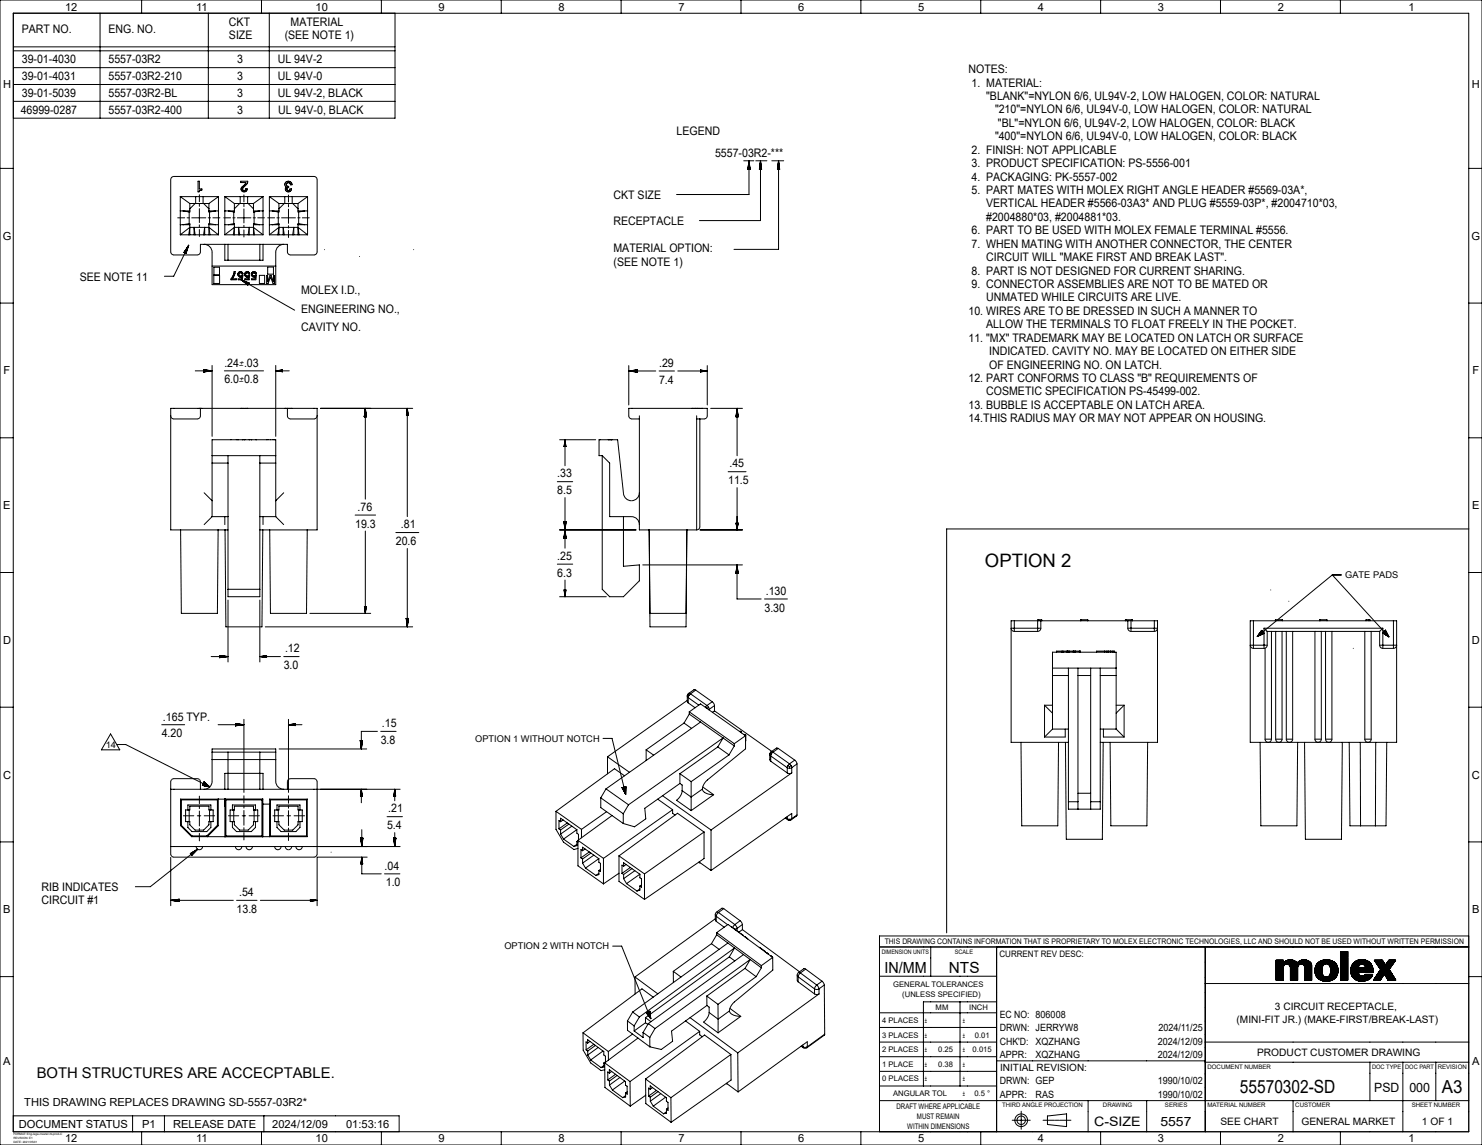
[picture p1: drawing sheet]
<svg xmlns="http://www.w3.org/2000/svg" width="559mm" height="432mm" viewBox="0 0 559 432" stroke-linecap="round" stroke-linejoin="round" font-family="sans-serif">
<defs><g id="words">
<text font-size="7" x="371.4" y="214">OPTION 2</text>
<text font-size="6.9" x="467.5" y="412.4">55570302-SD</text>
<text font-size="6.8" x="543.7" y="412.3">A3</text>
<g font-size="5.8">
<text x="333.6" y="366.8">IN/MM</text>
<text x="357.8" y="366.8">NTS</text>
</g>
<text font-size="5.6" x="13.8" y="406.6">BOTH STRUCTURES ARE ACCECPTABLE.</text>
<text font-size="4.9" x="412.6" y="424.8">C-SIZE</text>
<g font-size="4.8">
<text x="518.2" y="411.6">PSD</text>
<text x="531.4" y="411.6">000</text>
<text x="437.5" y="424.7">5557</text>
</g>
<g font-size="4.4">
<text x="86.3" y="9.8">CKT</text>
<text x="109.6" y="9.8">MATERIAL</text>
<text x="8.2" y="12.3">PART NO.</text>
<text x="40.9" y="12.3">ENG. NO.</text>
<text x="86.3" y="14.8">SIZE</text>
<text x="107.3" y="14.8">(SEE NOTE 1)</text>
<text x="8.2" y="23.9">39-01-4030</text>
<text x="40.9" y="23.9">5557-03R2</text>
<text x="89.4" y="23.9">3</text>
<text x="104.7" y="23.9">UL 94V-2</text>
<text x="365.2" y="27.6">NOTES:</text>
<text x="8.2" y="30.3">39-01-4031</text>
<text x="40.9" y="30.3">5557-03R2-210</text>
<text x="89.4" y="30.3">3</text>
<text x="104.7" y="30.3">UL 94V-0</text>
<text x="366.3" y="32.7">1. MATERIAL:</text>
<text x="8.2" y="36.6">39-01-5039</text>
<text x="40.9" y="36.6">5557-03R2-BL</text>
<text x="89.4" y="36.6">3</text>
<text x="104.7" y="36.7">UL 94V-2, BLACK</text>
<text x="371.9" y="37.7">&quot;BLANK&quot;=NYLON 6/6, UL94V-2, LOW HALOGEN, COLOR: NATURAL</text>
<text x="7.8" y="43">46999-0287</text>
<text x="40.9" y="43">5557-03R2-400</text>
<text x="89.4" y="43">3</text>
<text x="104.9" y="43">UL 94V-0, BLACK</text>
<text x="375.2" y="42.8">&quot;210&quot;=NYLON 6/6, UL94V-0, LOW HALOGEN, COLOR: NATURAL</text>
<text x="376.3" y="47.9">&quot;BL&quot;=NYLON 6/6, UL94V-2, LOW HALOGEN, COLOR: BLACK</text>
<text x="255.1" y="50.8">LEGEND</text>
<text x="375.2" y="52.9">&quot;400&quot;=NYLON 6/6, UL94V-0, LOW HALOGEN, COLOR: BLACK</text>
<text x="269.6" y="59.3">5557-03R2-***</text>
<text x="366.3" y="58">2. FINISH: NOT APPLICABLE</text>
<text x="366.3" y="63">3. PRODUCT SPECIFICATION: PS-5556-001</text>
<text x="366.3" y="68.1">4. PACKAGING: PK-5557-002</text>
<text x="231.3" y="74.9">CKT SIZE</text>
<text x="366.3" y="73.2">5. PART MATES WITH MOLEX RIGHT ANGLE HEADER #5569-03A*,</text>
<text x="371.9" y="78.2">VERTICAL HEADER #5566-03A3* AND PLUG #5559-03P*, #2004710*03,</text>
<text x="371.9" y="83.3">#2004880*03, #2004881*03.</text>
<text x="231.3" y="85">RECEPTACLE</text>
<text x="366.3" y="88.4">6. PART TO BE USED WITH MOLEX FEMALE TERMINAL #5556.</text>
<text x="231.3" y="95.2">MATERIAL OPTION:</text>
<text x="366.3" y="93.4">7. WHEN MATING WITH ANOTHER CONNECTOR, THE CENTER</text>
<text x="231.3" y="100.2">(SEE NOTE 1)</text>
<text x="371.8" y="98.5">CIRCUIT WILL &quot;MAKE FIRST AND BREAK LAST&quot;.</text>
<text x="30.1" y="105.9">SEE NOTE 11</text>
<text x="366.3" y="103.5">8. PART IS NOT DESIGNED FOR CURRENT SHARING.</text>
<text x="113.5" y="111">MOLEX I.D.,</text>
<text x="366.3" y="108.6">9. CONNECTOR ASSEMBLIES ARE NOT TO BE MATED OR</text>
<text x="371.9" y="113.7">UNMATED WHILE CIRCUITS ARE LIVE.</text>
<text x="113.5" y="118">ENGINEERING NO.,</text>
<text x="365.2" y="118.7">10. WIRES ARE TO BE DRESSED IN SUCH A MANNER TO</text>
<text x="113.5" y="124.9">CAVITY NO.</text>
<text x="371.8" y="123.8">ALLOW THE TERMINALS TO FLOAT FREELY IN THE POCKET.</text>
<text x="365.2" y="128.9">11. &quot;MX&quot; TRADEMARK MAY BE LOCATED ON LATCH OR SURFACE</text>
<text x="373" y="133.9">INDICATED. CAVITY NO. MAY BE LOCATED ON EITHER SIDE</text>
<text x="84.6" y="138.3">.24</text>
<text x="248.5" y="138.3">.29</text>
<text x="373" y="139">OF ENGINEERING NO. ON LATCH.</text>
<text x="84.6" y="144.6">6.0</text>
<text x="248.5" y="144.7">7.4</text>
<text x="365.2" y="144">12. PART CONFORMS TO CLASS &quot;B&quot; REQUIREMENTS OF</text>
<text x="371.9" y="149.1">COSMETIC SPECIFICATION PS-45499-002.</text>
<text x="365.2" y="154.2">13. BUBBLE IS ACCEPTABLE ON LATCH AREA.</text>
<text x="365.2" y="159.2">14.THIS RADIUS MAY OR MAY NOT APPEAR ON HOUSING.</text>
<text x="275" y="176.3">.45</text>
<text x="210.1" y="180.1">.33</text>
<text x="274.6" y="182.7">11.5</text>
<text x="210.1" y="186.4">8.5</text>
<text x="134.9" y="192.7">.76</text>
<text x="133.9" y="199">19.3</text>
<text x="151.2" y="199.2">.81</text>
<text x="149.3" y="205.6">20.6</text>
<text x="210.1" y="211.2">.25</text>
<text x="210.1" y="217.5">6.3</text>
<text x="288.7" y="224.3">.130</text>
<text x="288.3" y="230.7">3.30</text>
<text x="107.5" y="246">.12</text>
<text x="107" y="252.4">3.0</text>
<text x="61.5" y="271.7">.165 TYP.</text>
<text x="144" y="274.2">.15</text>
<text x="61" y="278.1">4.20</text>
<text x="143.6" y="280.6">3.8</text>
<text x="146.4" y="306.4">.21</text>
<text x="145.9" y="312.8">5.4</text>
<text x="145" y="328">.04</text>
<text x="15.7" y="335.9">RIB INDICATES</text>
<text x="145.5" y="334.3">1.0</text>
<text x="15.7" y="340.9">CIRCUIT #1</text>
<text x="90.2" y="337.9">.54</text>
<text x="89.2" y="344.3">13.8</text>
</g>
<g font-size="4.2">
<text x="24.5" y="4">12</text>
<text x="74" y="4">11</text>
<text x="119" y="4">10</text>
<text x="165.4" y="4">9</text>
<text x="210.6" y="4">8</text>
<text x="255.8" y="4">7</text>
<text x="301" y="4">6</text>
<text x="346.2" y="4">5</text>
<text x="391.4" y="4">4</text>
<text x="436.6" y="4">3</text>
<text x="481.8" y="4">2</text>
<text x="531.1" y="4">1</text>
<text x="1.1" y="33.2">H</text>
<text x="554.9" y="33.2">H</text>
<text x="1" y="90.4">G</text>
<text x="554.8" y="90.4">G</text>
<text x="1.4" y="141.2">F</text>
<text x="555.2" y="141.2">F</text>
<text x="1.3" y="192">E</text>
<text x="555.1" y="192">E</text>
<text x="1.1" y="242.8">D</text>
<text x="554.9" y="242.8">D</text>
<text x="1.1" y="293.6">C</text>
<text x="554.9" y="293.6">C</text>
<text x="1.3" y="344.4">B</text>
<text x="555.1" y="344.4">B</text>
<text x="1.3" y="401.6">A</text>
<text x="555.1" y="401.6">A</text>
<text x="9.2" y="417.1">THIS DRAWING REPLACES DRAWING SD-5557-03R2*</text>
<text x="7.1" y="425.3">DOCUMENT STATUS</text>
<text x="53.6" y="425.3">P1</text>
<text x="65.2" y="425.3">RELEASE DATE</text>
<text x="102.7" y="425.3">2024/12/09</text>
<text x="130.5" y="425.3">01:53:16</text>
<text x="24.5" y="430.8">12</text>
<text x="74" y="430.8">11</text>
<text x="119" y="430.8">10</text>
<text x="165.4" y="430.8">9</text>
<text x="210.6" y="430.8">8</text>
<text x="255.8" y="430.8">7</text>
<text x="301" y="430.8">6</text>
<text x="346.2" y="430.8">5</text>
<text x="391.4" y="430.8">4</text>
<text x="436.6" y="430.8">3</text>
<text x="481.8" y="430.8">2</text>
<text x="531.1" y="430.8">1</text>
</g>
<g font-size="4">
<text x="90.2" y="138.3">±.03</text>
<text x="90.2" y="144.6">±0.8</text>
</g>
<g font-size="3.9">
<text x="480.7" y="381">3 CIRCUIT RECEPTACLE,</text>
<text x="466.3" y="385.8">(MINI-FIT JR.) (MAKE-FIRST/BREAK-LAST)</text>
<text x="474" y="398.2">PRODUCT CUSTOMER DRAWING</text>
<text x="460.2" y="424.4">SEE CHART</text>
<text x="490.7" y="424.4">GENERAL MARKET</text>
<text x="536.2" y="424.4">1 OF 1</text>
</g>
<g font-size="3.8">
<text x="377" y="383.9">EC NO: 806008</text>
<text x="377" y="388.9">DRWN: JERRYW8</text>
<text x="436.8" y="388.9">2024/11/25</text>
<text x="377" y="393.9">CHK'D:</text>
<text x="390.5" y="393.9">XQZHANG</text>
<text x="436.5" y="393.9">2024/12/09</text>
<text x="377" y="398.9">APPR:</text>
<text x="390.5" y="398.9">XQZHANG</text>
<text x="436.5" y="398.9">2024/12/09</text>
<text x="377.1" y="403.9">INITIAL REVISION:</text>
<text x="377" y="408.9">DRWN: GEP</text>
<text x="377" y="413.9">APPR:</text>
<text x="390.5" y="413.9">RAS</text>
<text x="436.5" y="408.9">1990/10/02</text>
<text x="436.5" y="413.9">1990/10/02</text>
</g>
<g font-size="3.5">
<text x="507.2" y="218.1">GATE PADS</text>
<text x="179.2" y="279.7">OPTION 1 WITHOUT NOTCH</text>
<text x="39.9" y="282">14</text>
<text x="190.2" y="358.1">OPTION 2 WITH NOTCH</text>
</g>
<text font-size="3.4" x="376.9" y="360.7">CURRENT REV DESC:</text>
<g font-size="2.9">
<text x="333.6" y="356.1">THIS DRAWING CONTAINS INFORMATION THAT IS PROPRIETARY TO MOLEX ELECTRONIC TECHNOLOGIES, LLC AND SHOULD NOT BE USED WITHOUT WRITTEN PERMISSION</text>
<text x="336.8" y="372.2">GENERAL TOLERANCES</text>
<text x="340.2" y="375.8">(UNLESS SPECIFIED)</text>
<text x="352.8" y="380.9">MM</text>
<text x="365.5" y="380.9">INCH</text>
<text x="332.6" y="385.8">4 PLACES</text>
<text x="348.7" y="385.7">±</text>
<text x="363.1" y="385.7">±</text>
<text x="332.6" y="391.3">3 PLACES</text>
<text x="348.7" y="391.3">±</text>
<text x="363.1" y="391.3">±</text>
<text x="367.6" y="391.3">0.01</text>
<text x="332.6" y="396.8">2 PLACES</text>
<text x="348.7" y="396.8">±</text>
<text x="353.8" y="396.8">0.25</text>
<text x="363.1" y="396.8">±</text>
<text x="366.8" y="396.8">0.015</text>
<text x="332.6" y="402.3">1 PLACE</text>
<text x="332.7" y="407.8">0 PLACES</text>
<text x="348.7" y="402.3">±</text>
<text x="348.7" y="407.8">±</text>
<text x="353.8" y="402.3">0.38</text>
<text x="363.1" y="402.3">±</text>
<text x="363.1" y="407.8">±</text>
<text x="336.8" y="413.4">ANGULAR TOL</text>
<text x="363.1" y="413.3">±</text>
<text x="367.4" y="413.4">0.5 °</text>
<text x="338.1" y="418.4">DRAFT WHERE APPLICABLE</text>
<text x="342.1" y="425.6">WITHIN DIMENSIONS</text>
<text x="345.8" y="422">MUST REMAIN</text>
</g>
<text font-size="2.4" x="542.1" y="403.1">REVISION</text>
<g font-size="2.3">
<text x="332.4" y="359.6">DIMENSION UNITS</text>
<text x="360" y="359.6">SCALE</text>
<text x="455.3" y="403.1">DOCUMENT NUMBER</text>
<text x="517.3" y="403.1">DOC TYPE</text>
<text x="529.8" y="403.1">DOC PART</text>
<text x="377.9" y="417.6">THIRD ANGLE PROJECTION</text>
<text x="415.9" y="417.6">DRAWING</text>
<text x="439.2" y="417.6">SERIES</text>
<text x="455.3" y="417.6">MATERIAL NUMBER</text>
<text x="488.4" y="417.6">CUSTOMER</text>
<text x="532.3" y="417.6">SHEET NUMBER</text>
</g>
<g font-size="1.1">
<text x="5" y="428.2">FORMAT: Eng-lega-master-tb-prod-C</text>
<text x="5" y="429.6">REVISION: E1</text>
<text x="5" y="431">DATE: 2021/05/01</text>
</g>
</g></defs>
<g fill="none" stroke="#000" stroke-width=".38">
<path d="M0 0h558.8v431.8h-558.8zM5 5h548.8v421.8h-548.8zM5 17.7h143.9M5 19.2h143.9M37.7 5v39.6M53.4 0v5M78.6 5v39.6M98.6 0v5M101.5 5v39.6M143.8 0v5M148.9 5v39.6h-143.9M189 0v5"/>
<path d="M234.2 0v5M279.4 0v5M324.6 0v5M369.8 0v5M415 0v5M460.2 0v5M505.4 0v5M5 38.2h143.9M5 31.9h143.9M5 25.5h143.9M0 63.5h5M64.9 66.8l.7-.3h52.8l.7 .3 .5 .9v27.2l-.3 .8-.9 .4h-9.2l-.8-.8v-3.2h-32.8l-.1 3.2-.7 .8h-9.2l-.7-.2-.5-1v-27.2z"/>
<path d="M68 74.1h14.4M68 79.5h3.6M68 74.1v14.4M68 74.1l3.6 2.6M69.1 79.5l2.2 .4M71.3 79.9v4.4M71.6 76.7h7.2M71.6 76.7v3.2h-.3M73.6 76.7l-2 2M73.8 74.1v2.6M74.7 68.3h.5v2.9h.9v.4l-.7 .2-.3 .5h-.4zM75.2 73.4v2.7"/>
<path d="M75.2 76.9v.9M75.2 78.7v5.2M76.6 74.1v2.6M76.8 76.7l2 2M78.8 76.7v3.2h.2M78.8 79.5h3.6M79 79.9v4.4M81.3 79.5l-2.3 .4M82.4 74.2v14.3M82.4 74.2l-3.6 2.5M84.8 74.1h14.4M84.8 79.5h3.6"/>
<path d="M84.8 74.1v14.4M84.8 74.1l3.6 2.6M86.1 79.5l2 .4M88.1 79.9v4.4M88.4 76.7h7.2M88.4 76.7v3.2h-.3M90.4 76.7l-2 2M90.6 74.1v2.6M90.8 68.3h2.6a5.3 5.3 0 0 1-1.9 2.9 .6 .6 0 0 0 .6 .7 .6 .6 0 0 0 .6-.7h.5a1.13 1.13 0 0 1-1.7 1 1.13 1.13 0 0 1 .2-2l1-1.4h-1.9zM92 73.5v2.6M92 77v.9M92 78.8v5.3"/>
<path d="M93.4 74.1v2.6M93.6 76.7l2 2M95.6 76.7v3.2h.2M95.6 79.5h3.6M95.6 76.7h-.1M95.8 79.9v4.4M97.8 79.5l-2 .4M99.2 74.1v14.4M99.2 74.1l-3.6 2.6M101.6 74.1h14.4M101.6 79.5h3.6M101.6 74.1v14.4"/>
<path d="M101.6 74.1l3.6 2.6M102.7 79.5l2.2 .4M104.9 79.9v4.4M105.2 76.7h7.2M105.2 76.7v3.2h-.3M107.2 76.7l-2 2M107.4 74.1v2.6M107.6 68.8a1.37 1.37 0 0 1 1.6-.4 1.37 1.37 0 0 1 .9 1.3h-.6a.74 .74 0 0 0-.7-.9 .74 .74 0 0 0-.8 .8 .74 .74 0 0 0 .8 .7v.4a.59 .59 0 0 0-.6 .6 .59 .59 0 0 0 .6 .6 .59 .59 0 0 0 .5-.7h.6a1.11 1.11 0 0 1-1.5 1.1 1.11 1.11 0 0 1-.5-1.8l-.5-.8zM108.8 73.5v2.7M108.8 77.1v.9M108.8 78.9v5.3M110.2 74.1v2.6"/>
<path d="M110.4 76.7l2 2M112.4 76.7v3.2h.2M112.4 79.5h3.6M112.6 79.9v4.4M114.9 79.5l-2.3 .4M116 74.2v14.3M116 74.2l-3.6 2.5M280.4 60.6h3.8M282.1 63.3v.5M282.2 62.6v1.2M282.3 61.8v2M282.4 61v2.8"/>
<path d="M282.4 60.6l-.4 3.2h.8M282.4 60.6l.4 3.2M282.4 60.6v12.8h-27.3M282.5 61.4v2.4M282.6 61.8v2M282.7 62.6v1.2M282.8 63.3v.5M285 60.6h4.2M286.3 63.8h.9M286.4 63.3v.5M286.5 62.6v1.2M286.6 61.8v2"/>
<path d="M286.7 61v2.8M286.7 60.6l-.4 3.2M286.7 60.6l.5 3.2M286.7 60.6v22.6h-23M286.8 61v2.8M286.9 61.8v2M287 62.6v1.2M287.1 63.3v.5M291 60.6h4.5M293.2 63.3v.5M293.3 62.6v1.2M293.4 62.2v1.6"/>
<path d="M293.5 61.4v2.4M293.6 60.6l.4 3.2h-.9M293.6 60.6l-.5 3.2M293.6 60.6v33.4h-16.8M293.6 61v2.8M293.7 61.8v2M293.8 62.6v1.2M293.9 63.3v.5M553.8 63.5h5M67 82.1h2.6M68 88.5h14.4M68 84.7h3.6"/>
<path d="M69.4 95.2l.7 .4M69.4 95.1v.1M69.6 94.8l-.2 .4M70.3 95.1l-.2 .5M70.5 93.5l-1 1.8 .6-1.2M70.5 82.1h.9M70.8 93.6l-.8 1.9 .5-1.1M70.9 93.2l-1.1 2.2M70.9 92.8l-1.2 2.6M71.1 92.5l-1.7 2.7M71.1 92.5l-1 3.1M71.1 92.5l-5.6 11.7h-3.5"/>
<path d="M71.2 92.5h-.1M71.3 84.3h.3v4.2M71.3 84.3l-2.2 .4M71.6 85.7h7.2M71.6 85.7l-3.6 2.8M71.6 85.7l-.4 2.8M72.3 82.1h5.3M73.2 88.5v-2.8l.4 2.8M75.2 84.8v.9M75.2 86.6v2.6M76.8 88.5l.4-2.8v2.8M77 92.1a3 3 0 0 1 3 3v12.2h24v-12.2a3 3 0 0 1 3-3"/>
<path d="M78.5 82.1h.9M78.8 84.7h3.6M78.8 85.7l3.6 2.8M78.8 85.7l.4 2.8M79 84.3h-.2v4.2M79 84.3l2.3 .4M80.3 82.1h2.6M84.4 82.1h2.5M84.8 88.5h14.4M84.8 84.7h3.6M84.8 92.1v6h14.4v-6M86 92.1v6"/>
<path d="M87.8 82.1h.8M88.1 84.3h.3v4.2M88.1 84.3l-2 .4M88.4 85.7h7.2M88.4 85.7l-3.6 2.8M88.4 85.7l-.4 2.8M89.5 82.1h5.1M90 88.5v-2.8l.4 2.8M92 85v.8M92 86.7v2.7M93.6 88.5l.4-2.8v2.8M95.5 82.1h.8"/>
<path d="M95.6 84.7h3.6M95.6 85.7l3.6 2.8M95.6 85.7l.4 2.8M95.8 84.3h-.2v4.2M95.8 84.3l2 .4M97.2 82.1h2.5M98 92.1v6M100.9 82.1h2.7M101.6 88.5h14.4M101.6 84.7h3.6M104.4 82.1h.9M104.9 84.3h.3v4.2"/>
<path d="M104.9 84.3l-2.2 .4M105.2 85.7h7.2M105.2 85.7l-.4 2.8M105.2 85.7l-3.6 2.8M106.2 82.1h5.2M106.8 88.5v-2.8l.4 2.8M108.8 85.1v.9M108.8 86.9v2.7M110.4 88.5l.4-2.8v2.8M112.3 82.1h.8M112.4 85.7l.4 2.8M112.4 85.7l3.6 2.8"/>
<path d="M112.4 84.7h3.6M112.6 84.3l2.3 .4M112.6 84.3h-.2v4.2M114 82.1h2.6M122.4 94.1v.1M135.6 96.7h.1M156 94.1v.1M0 114.3h5M80 100.3h24M80.6 103.9h2.2v3h-2.2zM80.7 100.8h2.1v2.8h-2.1zM88.2 102.5h.5l-.1 .6-1 2h1.5v.4h-2z"/>
<path d="M90 102.8l.6-.3 .5 .1 .5 .7h-.3a.62 .62 0 0 0-1-.3 .62 .62 0 0 0-.1 1 .62 .62 0 0 0 1-.2h.4l-.2 1.7h-1.6v-.4h1.3l.1-.8a.98 .98 0 0 1-1.3-.2 .98 .98 0 0 1 .1-1.3zM90.9 105.5l2.6 2 .4-.8M90.9 105.5l3 1.2M90.9 105.5l20.2 11.5M91.3 105.7l2.4 1.3M91.5 106l2.1 1.2M92 106l1.8 .9M92.1 106.5l1.5 .8M92.5 106.7l1 .6M92.5 102.8l.6-.3 .6 .1 .5 .7h-.4a.62 .62 0 0 0-.9-.3 .62 .62 0 0 0-.1 1 .62 .62 0 0 0 1-.2h.3l-.2 1.7h-1.5v-.4h1.2l.1-.8a.98 .98 0 0 1-1.3-.2 .98 .98 0 0 1 .1-1.3zM92.7 106.2l1.1 .6M93.1 107.2l.4 .2"/>
<path d="M93.4 106.5l.4 .3M93.8 106.7h.1M95.2 102.7l1-.1 .5 .7h-.3a.62 .62 0 0 0-1-.3 .62 .62 0 0 0-.1 1 .62 .62 0 0 0 1-.2h.4l-.2 1.7h-1.6v-.4h1.3l.1-.8a.99 .99 0 0 1-1.3-.3 .99 .99 0 0 1 .2-1.3zM97.8 103.8h2v3.1h-2zM100.5 103.9h.4v2.3l.9-2.3h.4l.9 2.3v-2.3h.4v3h-.5l-1-2.4-.9 2.4h-.6zM100.9 100.7h2.2v2.7h-2.2zM553.8 114.3h5M73.6 139.9h6.4M76.8 139.4l3.2 .5M76.8 139.4v.9M76.8 139.4h.1M76.8 139.5l.9 .1"/>
<path d="M76.8 139.6l1.6 .1M76.8 139.7h2M76.8 139.8h2.8M79.2 140h-2.4M80 139.9l-3.2 .4M80 137.8v26.8M84.6 139.9h14.8M104 139.9h5.1M104 139.9l2.5 .3M104 137.8v26.8M104.2 139.8h2.3M104.9 139.7h1.6"/>
<path d="M104.9 140h1.6M105.7 139.6h.8M106.5 139.5h.1M106.5 139.5v.7M106.5 139.5l-2.5 .4M237.1 139.9h10.2M237.1 137.9v14.8M237.5 140h2.8M237.9 139.8h2.4M238.6 139.7h1.7M239 139.7h1.3M239.8 139.6h.5"/>
<path d="M240.3 139.5v.8l-3.2-.4M240.3 139.5l-3.2 .4M248.5 139.9h5.8M255.6 139.9h11.1M264.1 139.6h.5M264.1 139.7h1.2M264.1 139.8h2M264.1 140h2M264.1 139.6l2.6 .3M264.1 139.6v.6M266.7 139.9l-2.6 .3M266.7 137.9v14.8"/>
<path d="M75.6 154l-.1 3.1-.8 .9h-9.1l-.9-.4-.3-.8M76.8 140.3h.1M77.7 140.2h-.9M78.4 140.1h-1.6M105.3 140h1.2M106.1 140.1h.4M108.4 154v3.1l.9 .9h9.1l.8-.4 .4-.8M120.8 154h34.8M137.3 157.2h.9M137.3 157.1v.1M137.4 156.3v.9M137.5 155.5v1.7"/>
<path d="M137.6 154.8v2.4M137.8 154l-.5 3.2M137.8 154l.4 3.2M137.8 154v34.2M137.8 154.4v2.8M137.9 155.2v2M138 155.9v1.3M138.1 156.3v.9M138.2 157.1v.1M153.2 156.5h.7M153.3 156.1v.4M153.4 155.3v1.2"/>
<path d="M153.5 154.6v1.9M153.6 154v40.8M153.6 154l-.4 2.5M153.6 154l.3 2.5M153.7 154.6v1.9M153.7 155v1.5M153.8 155.7v.8M153.9 156.5h.1M238.2 140.1h2.1M239 140.2h1.3M239.8 140.3h.5M241.1 158h-2.8l-.9-.4-.3-.8v-2.8h29.6v2.8l-.4 .8-.8 .4h-2.8"/>
<path d="M241.1 156.8v43h21.6M262.7 156.8v43M263.9 158v40.6l-.3 .7-.9 .5M264.1 140.2h.1M264.9 140.1l-.8 .1M265.7 140l-1.6 .1M267.9 154h12.1M277.5 157.2h.8M277.5 157.1v.1M277.6 156.3v.9M277.7 155.5v1.7M277.8 154.8v2.4"/>
<path d="M277.9 154l-.4 3.2M277.9 154l.4 3.2M277.9 154v17.9M278 154.4v2.8M278.1 155.2v2M278.1 155.5v1.7M278.2 156.3v.9M278.3 157.1v.1M0 165.1h5M80 174.6h6M80 171.8h24M86 171.8v53.2h12v-53.2"/>
<path d="M98 174.6h6M211 165.8h13.6M212.8 168v.4M212.9 167.2v1.2M213 166.4v2M213 165.8v9.8M213 165.8l-.3 2.6h.7M213 165.8l.4 2.6M213.1 166.4v2M213.2 167.2v1.2M213.3 168v.4M213.4 168.3v.1"/>
<path d="M227.1 171.8l2.8 2.8v20.2h8.2a3 3 0 0 1 3 3M227.1 171.8h-1.2v-6h7l2.2 20.4a3 3 0 0 0 3.1 2.6 3 3 0 0 0 2.9-3M227.1 171.8v50.4l2.8 2.8h5.2l6-6v-6l-6 .6v-18.8M274.6 177.9h6.7M553.8 165.1h5M68.1 199.8l.3 31.5h13.6l.2-31.5M77 185.8l3 3M80 194.8v-29h24v29M80 194.8l-3 3M80 194.8h6M84.8 194.8v3M84.9 199.8l.3 36.6h13.6l.3-36.6"/>
<path d="M86 199.8h-21.6v-45.8h55.2v45.8h-21.6M98 194.8h6M99.2 194.8v3M101.7 199.8l.3 31.5h13.6l.2-31.5M104 194.8l3 3M107 185.8l-3 3M133.9 194.2h7.7M210.1 181.7h5.8M211 199.8h28.8M212.6 196.7h.9M212.6 196.7l.9 6.3M212.6 196.7l.1 .4"/>
<path d="M212.7 196.7l.1 1.2M212.8 196.7l.1 2M212.9 196.7l.1 2.8M213 187.7v19M213.1 196.7v2.8M213.2 196.7v2M213.3 196.7v1.2M213.4 196.7v.4M213.5 196.7l-.9 6.3M259 199.8l-.3 36.6h-13.6l-.3-36.6 .3 31.5h13.6M264 199.8h16M277.6 197.3h.7"/>
<path d="M277.6 197.3v.4M277.6 197.3l.3 2.5M277.7 197.3v1.2M277.8 197.3v2M277.9 183.9v15.9M278 197.3v2.3M278.1 197.3v1.6M278.2 197.3l-.1 .8M278.2 197.3h.1M278.3 197.3l-.4 2.5M553.9 199.5h-197v152.3M0 215.9h5"/>
<path d="M137.8 200.3v31M149.3 200.8h8.6M153.6 206.8v29.6M210.1 212.7h5.8M212.6 203h.9M212.7 202.5v.5M212.8 201.8v1.2M212.9 201v2M213 200.2v2.8M213 218.8v6.2M213.1 200.2v2.8M213.2 201v2"/>
<path d="M213.3 201.8v1.2M213.4 202.5v.5M242.3 213h37.6M277.5 215.7v.5M277.7 215v1.2M277.7 214.6v1.6M277.8 213.8v2.4M277.9 213v12.9h9.1M277.9 213l-.4 3.2M277.9 213l.4 3.2h-.8M278 213.4v2.8M278.1 214.2v2"/>
<path d="M278.2 215v1.2M278.3 215.7v.5M502.3 216.8h3.4M502.3 216.8l-28.3 23.2M502.3 216.8l21.4 23.4M553.8 215.9h5M86 226.3v23.3M86 222.2h12M98 226.3v23.3M100 236.4h55.6M116.8 231.3h23M137.4 228.8h.7"/>
<path d="M137.4 228.8l.4 2.5M137.4 228.8l.1 .4M137.5 228.8l.1 1.2M137.6 228.8v1.6M137.8 228.8v2.3M137.9 228.8v1.6M138 228.8v.8M138.1 228.8h.1M138.1 228.8l-.3 2.5M153.2 233.2h.8M153.2 233.2l.4 3.2M153.2 233.2v.5"/>
<path d="M153.3 233.2v.9M153.3 233.2l.1 1.7M153.4 233.2l.1 2.4M153.7 233.2l-.1 2.8M153.8 233.2l-.1 2M153.9 233.2l-.1 1.3M153.9 233.2v.5M154 233.2v.1M154 233.2l-.4 3.2M211 225h17.6M212.7 222.5l.1 .4M212.8 222.5l.1 1.2"/>
<path d="M212.9 222.5l.1 2M213.2 222.5l-.1 2M213.3 222.5l-.1 1.2M213.3 222.5v.4M213.4 222.5h.1M213.4 222.5l-.4 2.5M213.4 222.5h-.7l.3 2.5M288.3 225.9h8.6M382.4 236.9h-1.1l.4 1 .7 .2M382.4 236.9v1.2M382.4 234.1h-1.1v45.9h21.6M382.4 234.1h10.1"/>
<path d="M382.4 236.9h8.9M382.4 234.1v2.8M382.4 238.1h8.9M391.3 236.9v1.2M391.3 236.9h1.2M391.6 233.7h1.2v.4M391.6 233.7h-.3v3.2M391.6 233.7v.4M392.5 236.9l-.5 1-.7 .2M392.5 234.1h32.8M392.5 234.1v2.8M407.5 234.1v-.4h2.6v.4"/>
<path d="M410.2 233.7v.4M424.5 233.7l-.2 .4M424.5 234.1v-.4h2.4v.4M425.3 236.9l.4 1 .8 .2M425.3 236.9h1.2M425.3 234.1h1.2M425.3 234.1v2.8M426.5 236.9v1.2M426.5 234.1v2.8M426.5 236.9h8.8M426.5 238.1h8.8M426.5 234.1h8.8"/>
<path d="M435.3 236.9h1.1l-.4 1-.7 .2M435.3 236.9v1.2M435.3 234.1h1.1v45.9h-21.6M435.3 234.1v2.8M472.6 234.1h-1.2v45.9h55.2v-45.9h-1.2M472.6 234.1v9.2M472.6 234.1h52.8M474.7 239.2l1.3-1.1-1.6 1.4M474.9 238.8l1-.8-1.1 1M475.7 237.7l.9 1.2M475.7 237.7l-1.7 2.3M475.7 237.7h.1"/>
<path d="M475.7 237.8l-.1 .1M475.8 237.8l-.3 .2M475.8 237.8l-.6 .6M475.9 237.9l-.8 .6M475.9 238l-.9 .7M476.1 238.2l-1.9 1.6M476.3 238.4l-2 1.5M476.3 238.4l-1.6 1.4M476.3 238.5l-1.3 1.1M476.4 238.6l-1 .8M476.4 238.6l-.8 .8M476.5 238.7l-.6 .5"/>
<path d="M476.6 238.8l-.3 .2M476.6 238.8l-.1 .1M476.6 236.9l1.2 1.2M476.6 236.9v6.4M476.6 236.9h44.8M476.6 238.9l-2.6 1.1M477.8 238.1h42.4M477.8 238.1v5.2M479.1 222.5h.1M479.4 238.1v40.7M480.9 234.1v-.4h2.6v.4M481 238.1v40.7"/>
<path d="M483.4 238.1v40.7M485 238.1v40.7M486 226.7h.1M487.4 238.1v40.7M495.8 238.1v40.7M497.7 234.1v-.4h2.6v.4M498.2 238.1v40.7M499.8 238.1v40.7M502.2 238.1v40.7M514.6 238.1v40.7M516.1 233.7h.4v.4M516.1 233.7h-1v.4"/>
<path d="M516.1 233.7v.4M517 238.1v40.7M520.2 238.1v5.2M521.3 238.7l2.4 1.5M521.3 238.7h.1M521.3 238.6l.2 .2M521.4 238.6l.2 .3M521.4 238.6l.4 .4M521.4 236.9l-1.2 1.2M521.4 236.9v6.4M521.7 238.2l1.7 1.8M521.9 238.1l1.6 1.7"/>
<path d="M522 239.1l-.6-.6 .9 .8M522 238l1.3 1.4M522.1 237.9l1 1.2M522.2 237.9l.7 .8M522.4 237.7l1.3 2.5M522.4 237.7l-1.1 1M522.4 237.7h.1M522.5 239.4l-.9-1 1 1.1M522.5 237.8l-.2-.1 .3 .3M522.7 238.4l-.5-.6 .6 .7M522.8 239.6l-1.2-1.3 1.5 1.5M523.6 239.9l-1.7-1.8 1.7 2"/>
<path d="M525.4 234.1v9.2M79.6 247.6h6.4M82.8 247.2l3.2 .4M82.8 247.2v.8M82.8 247.2h.1M82.8 247.3h.9M82.8 247.4h1.2M82.8 247.4l2 .1M82.8 247.5l2.8 .1M82.8 247.9h.9M83.3 248h-.5M84.4 247.8l-1.6 .1"/>
<path d="M85.2 247.7l-2.4 .1M86 247.6l-3.2 .4M98 247.6h7.7M98 247.6l2.5 .3M98.2 247.6h2.3M98.6 247.7h1.9M98.9 247.5h1.6M99.3 247.8h1.2M99.7 247.4h.8M100.1 247.9h.4M100.5 247.3h.1M100.5 247.3v.6"/>
<path d="M100.5 247.3l-2.5 .3M107 247.6h5.8M396.9 252h23.9M396.9 254.8h6M398.4 246v-.4h1.9v.4M400.7 245.5v.5M400.7 245.6h.1M402.3 245.6h.3M402.3 245.6h-1.5v.4M402.3 245.6v.4M402.6 245.6v.4M402.6 245.6l.1 .4"/>
<path d="M402.9 252v53.2h12v-53.2M403 245.5v.5M403 245.6h.1M404.6 245.6h-1.4v.4M404.6 245.6h.3M404.6 245.6v.4M404.9 245.6v.4M404.9 245.6h.1M405.3 245.5v.5M405.3 245.6h.1M406.4 254.8h4.9M406.4 252v53.2"/>
<path d="M407 245.6h.3M407 245.6h-1.5v.4M407 245.6v.4M407.3 245.6v.4M411.3 252v53.2M414.9 254.8h5.9M416.5 245.6h-3v.4M416.5 245.6v.4M416.5 245.6h.9M417.4 245.6h.5M417.4 245.6v.4M417.9 245.6h.9"/>
<path d="M417.9 245.6v.4M418.8 245.6h.8M418.8 245.6v.4M419.6 245.6h.6v.4M419.6 245.6v.4M472.6 243.3h-1.2l.5 1 .7 .2M472.6 243.3v1.2M472.6 243.3h4M472.6 244.5h4M476.6 243.3v1.2M476.6 243.3h1.2M477 244.4v34.4"/>
<path d="M477.8 243.3l-.5 1-.7 .2M510.3 244.5h.1M520.2 243.3l.5 1 .7 .2M520.2 243.3h1.2M521.4 243.3v1.2M521.4 243.3h4M521.4 244.5h4M525.4 243.3h1.2l-.5 1-.7 .2M525.4 243.3v1.2M0 266.7h5M41.7 276.8l3.5 6h-7zM61 273.3h8.6"/>
<path d="M82.2 273.3h9.8M88.8 272.9l3.2 .4M88.8 272.9v.8M88.8 272.9h.1M88.8 273h.9M88.8 273.1h1.6M88.8 273.2h2.4M88.8 273.7h.1M88.8 273.5h2M89.7 273.6l-.9 .1M90.4 273.5l-1.6 .1M91.6 273.4h-2.8"/>
<path d="M92 273.3l-3.2 .4M92 271.3v27.5M108.8 273.3h5.1M108.8 273.3l2.5 .3M108.8 271.3v27.5M109 273.3h2.3M109.7 273.2h1.6M109.7 273.4h1.6M110.1 273.1h1.2M110.5 273.5h.8M110.9 273h.4M111.3 273.6h.1"/>
<path d="M111.3 273v.6M111.3 273l-2.5 .3M135.8 279.3h.9M135.8 279.3l.4 3.1M135.8 279.3v.1M135.9 279.3v.8M136 279.3v1.6M136.1 279.3v2.4M136.3 279.3v2.8M136.4 279.3v2M136.5 279.3l-.1 1.6M136.6 279.3v.8"/>
<path d="M136.7 279.3v.1M136.7 279.3l-.5 3.1M142.3 275.8h-6.1v6.6M143.6 275.8h5.8M227.4 278.5h3.4l5.1 21.1M257.9 272.7l2.9 2M257.9 272.7l-14.3 10.1M259.2 262.5v2.1l.3 .5M259.2 262.5l.3 .6M259.2 264.1l-30.1 21.3M259.4 262l-.2 .5M259.4 262l.4 .3"/>
<path d="M259.5 263.1v2M259.5 263.1l4 2.8M259.5 265.1l2.6 1.8M259.7 261.5l-.5 1M259.8 261.5h-.1M259.8 261.5l-.4 .5M259.8 261.5l.6 .2M259.8 262.3l-.3 .8M259.9 269.3l17 12M259.9 268.5l17 12M259.9 268.5v.8M259.9 268.5l4.2-3 17 12"/>
<path d="M259.9 269.3l-2 3.4M260.4 261.7l6.2 4.4M260.4 261.7l-.6 .6M262.3 260.3l-1.9 1.4M262.3 260.3l-.7-.2-1.9 1.4M262.3 260.3l6.3 4.4M264.1 272.3l-35.6 25.2M266.6 267.1h.1M266.6 266.1l-.6 .6 .6 .4M266.6 266.1l.6 .6M267.2 266.7l.2 .8M267.2 266.7l-.6 .4"/>
<path d="M267.4 267.5v.3M267.4 267.5l-.2 .1M268.6 264.7l-2 1.4M268.6 264.7l.8 1.4M269.4 266.1l-2 1.4M269.4 266.1v2M269.4 268.1l-.8 .5M269.4 268.1l21.6 15.3M278.9 275.9l.2-.2 .4 .3M279.5 276l-.2 .1M279.5 276l.1 .4M280.6 277.1l.2-.2 .4 .3"/>
<path d="M281.1 277.5v4.9l-14.4 11.7a5.1 5.1 0 0 0-1.9 3.5M281.1 277.5l-4.2 3M281.2 277.2l-.2 .2M281.2 277.2l-.1 2.2M385 280l.3 31.4h13.6l.2-31.4M393.9 266l3 3M393.9 266h3M393.9 266v12M396.9 275l-3 3M396.9 275v-29h23.9v29M396.9 275h6M401.7 275v3h-7.8"/>
<path d="M401.7 280l.4 36.5h13.5l.4-36.5M414.9 275h5.9M416.1 275v3h7.8M418.6 280l.2 31.4h13.7l.2-31.4M420.8 275l3.1 3M420.8 266h3.1M423.9 266l-3.1 3M423.9 266v12M475.1 280l.3 31.4h13.6l.3-31.4M477 278.8a1.2 1.2 0 0 0 1.2 1.2 1.2 1.2 0 0 0 1.2-1.2M477 278.8h2.4M481 278.8a1.2 1.2 0 0 0 1.2 1.2 1.2 1.2 0 0 0 1.2-1.2"/>
<path d="M481 278.8h2.4M485 278.8a1.2 1.2 0 0 0 1.2 1.2 1.2 1.2 0 0 0 1.2-1.2M485 278.8h2.4M491.9 280l.3 36.5h13.6l.3-36.5M495.8 278.8a1.2 1.2 0 0 0 1.2 1.2 1.2 1.2 0 0 0 1.2-1.2M495.8 278.8h2.4M499.8 278.8a1.2 1.2 0 0 0 1.2 1.2 1.2 1.2 0 0 0 1.2-1.2M499.8 278.8h2.4M508.7 280l.3 31.4h13.6l.3-31.4M512.9 280l.1 31.4M514.6 278.8a1.2 1.2 0 0 0 1.2 1.2 1.2 1.2 0 0 0 1.2-1.2M514.6 278.8h2.4"/>
<path d="M518.7 280l-.1 31.4M553.8 266.7h5M44 280.8h3.4l31.7 16M64.4 297.6h86.5M75.6 297.6l-.1-3.1-.8-.8-9.1-.1-.9 .4-.3 .5v27.5l.1 .6 .8 .6 53.7-.1 .6-1.1-.2-27.8-1-.6-9.1 .1-.9 .8v3.1M76.3 296.2l2.8 .6M76.3 296.2h.1M76.3 296.1l.2 .1M76.4 296.1l.3 .2M76.4 296l.7 .3M76.4 295.9l1.1 .5M76.5 295.8l1.3 .7"/>
<path d="M76.6 295.6l2.4 1.1M76.7 295.4l2.2 1.2M76.7 295.3l1.9 1M76.8 295.3l1.5 .8M76.8 295.2l1.2 .6M76.9 295.1l.8 .4M76.9 295l.5 .3M76.9 294.9l.2 .1M77 294.9l2.1 1.9M77 294.9l-.7 1.3M77 294.9h.1M77 297.6a3 3 0 0 0 3-3v-12.2h24v12.2a3 3 0 0 0 3 3"/>
<path d="M78.2 296.6l-1.7-.9 2.1 1M80 283.6h24M80 286.4h24M84.8 297.6v-6h14.4v6M86 283.6v14M98 283.6v14M105.2 282.4h33.1M136 299.8v.4M136.1 299v1.2M136.1 298.6v1.6M136.2 297.6v5.1M136.2 297.6l-.3 2.6"/>
<path d="M136.2 297.6l.4 2.6M136.3 297.8v2.4M136.4 298.6v1.6M136.5 299.4v.8M148.6 299.8v.4M148.7 299v1.2M148.8 298.2v2M148.8 297.6v4.4M148.8 297.6l-.3 2.6M148.8 297.6l.4 2.6h-.7M148.9 298.2v2M149 299v1.2"/>
<path d="M149.1 299.8v.4M228.5 297.5l-2 3.4M228.5 297.5l8.5 6M229.1 285.4l8.2 5.9M229.1 285.4v6.4M234.6 297.1l1.3 2.5M234.6 297.1h.1M234.6 297.1l.1 .3M234.7 297l.2 .8M234.8 297l.3 1.1M235.1 296.9l.5 2.1M235.2 296.9l.6 2.4"/>
<path d="M235.2 298.3l-.3-1.3 .5 1.6M235.3 296.9l.6 2.4M235.4 296.8l.5 2.1M235.5 292.6l-3.8-2.7-22.1 16.1M235.5 296.8l.4 1.7M235.6 296.8l.4 1.5M235.9 296.7l.1 .4M236 297.5l-.2-.7 .2 1.1M236 296.7l-.1 2.9M236 296.7l-1.4 .4M236 296.7h.1M243.6 282.8l2.9 2"/>
<path d="M243.6 282.8v4M256.4 291.8v3.7M256.4 291.8l4.2 3M256.4 295.5l.8 .6v2.1M256.4 295.5l-13.3 9.3 .4 4-4.2 3-4.3-1.2M257.2 298.2a5.2 5.2 0 0 1-2.1 3.6l5.5 3.9M260.6 294.8v10.9M264.8 297.6a3.9 3.9 0 0 0 4.3 2.1M264.8 297.6l-4.2 3-3.4-2.4M265 296.8l4.1 2.9M269.1 299.7l-8.5 6M270.6 281.7l-14.2 10.1"/>
<path d="M270.6 281.7l2-3.4-35.6 25.2M270.6 281.7l4.3 3M274.9 284.7l-14.3 10.1M276.9 280.5v.8M276.9 281.3l-2 3.4M290.3 284.5v2.1l.3 .5M290.3 284.5l.3 .6M290.5 284l.4 .3M290.5 284l-.2 .5M290.6 285.1v2M290.6 285.1l6.2 4.4M290.6 287.1l6.2 4.4"/>
<path d="M290.8 283.5l-.5 1M290.9 283.5h-.1M290.9 283.5l-.4 .5M290.9 284.3l-.3 .8M290.9 283.5l.6 .2M291.5 283.7l-.6 .6M291.5 283.7l6.2 4.4M293.4 282.3l-.6-.2-2 1.4M293.4 282.3l-1.9 1.4M293.4 282.3l6.3 4.4M296.8 291.5l.9 .2 .8-.2M296.8 289.5l.9 .2"/>
<path d="M296.8 289.5v2M297.1 288.7l.6 .4M297.1 288.7l-.3 .8M297.7 288.1l.6 .6M297.7 288.1l-.6 .6M297.7 289.1v.6M298.3 288.7l.2 .8M298.3 288.7l-.6 .4M298.5 289.5v2M298.5 289.5l-.8 .2M298.5 291.5l-30.4 21.5M299.7 286.7l.8 1.4"/>
<path d="M299.7 286.7l-2 1.4M300.5 288.1l-2 1.4M300.5 288.1v19.2M406.4 299.2h4.9M0 317.5h5M64.4 319.2h86.5M68.1 311.4l4.2 4.1M68.1 301.4l.3 .2M68.1 301.4v10M68.4 301.6h13.6M68.4 311.2l-.3 .2M68.4 301.6v9.6"/>
<path d="M68.4 311.2l4 4M69.1 307.6h4M70 305.4h1.6v-1.4h7.2v1.4h1.6v4.4h-1.6v1.2l-2 2h-3.2l-2-2v-1.2h-1.6zM70.8 305.4v-1.8h8.7v1.8M70.8 309.8v2.2l1.6 1.6h5.6l1.5-1.6v-2.2M71.3 305.4v4.4M72.3 315.5h12.6M72.4 315.2l-.1 .3M72.4 315.2h5.6M74 319.2a1.2 1.2 0 0 0 1.2 1.2 1.2 1.2 0 0 0 1.2-1.2M74.4 307.6h1.3M75.2 300.2v2.9"/>
<path d="M75.2 304v.9M75.2 305.9v5.6M75.2 312.4v1M75.2 314.3v2.8M77 307.6h3.9M78 315.2l.1 .3M79 305.4v4.4M82 311.2l.3 .2M82 301.6v9.6M82 301.6l.3-.2v10M82 311.2l-4 4M82.3 311.4l-4.1 4.1"/>
<path d="M84.8 301.4v2.6M84.9 315.6h14.2M85.2 315.2l-.3 .4M85.2 301.6l-.3-.3v14.3M85.2 301.6h13.6M85.2 301.6v13.6M85.2 315.2h13.6M86.1 307.6h3.9M86.8 305.4h1.6v-1.4h7.2v1.4h1.6v4.4h-1.6v1.2l-2 2h-3.2l-2-2v-1.2h-1.6zM87.6 305.4v-1.8h8.7v1.8M87.6 309.8v2.2l1.6 1.6h5.6l1.5-1.6v-2.2M88.1 305.4v4.4"/>
<path d="M88.8 319.2a1.2 1.2 0 0 0 1.2 1.2 1.2 1.2 0 0 0 1.2-1.2M91.3 307.6h1.3M92 300.1v2.8M92 303.8v.9M92 305.7v5.5M92 312.1v1M92 314v2.8M92.8 319.2a1.2 1.2 0 0 0 1.2 1.2 1.2 1.2 0 0 0 1.2-1.2M93.9 307.6h3.9M95.8 305.4v4.4M98.8 315.2l.3 .4M98.8 301.6v13.6"/>
<path d="M99.1 301.3l-.3 .3M99.1 301.3v1.9h2.6v-1.8M99.1 301.3l-31 .1M99.1 303.2v12.3M101.7 303.2v12.3M101.7 301.4l.3 .2M101.7 301.4h14.1M102 301.6h13.6M102 301.6v13.6M102 315.2l-.3 .3M102 315.2h13.6M102.9 307.6h4"/>
<path d="M103.6 319.2a1.2 1.2 0 0 0 1.2 1.2 1.2 1.2 0 0 0 1.2-1.2M103.6 305.4h1.6v-1.4h7.2v1.4h1.6v4.4h-1.6v1.2l-2 2h-3.2l-2-2v-1.2h-1.6zM104.4 309.8v2.2l1.6 1.6h5.6l1.5-1.6v-2.2M104.4 305.4v-1.8h8.7v1.8M104.9 305.4v4.4M107.6 319.2a1.2 1.2 0 0 0 1.2 1.2 1.2 1.2 0 0 0 1.2-1.2M108.2 307.6h1.4M108.8 300.1v2.8M108.8 303.8v1M108.8 305.7v5.6M108.8 312.3v.9M108.8 314.2v2.8"/>
<path d="M110.9 307.6h4M111.6 319.2a1.2 1.2 0 0 0 1.2 1.2 1.2 1.2 0 0 0 1.2-1.2M112.6 305.4v4.4M115.6 301.6v13.6M115.6 315.2l.2 .3M115.8 315.5l-16.7 .1M115.8 301.4v14.1M115.8 301.4l-.2 .2M135.9 300.2h.7M136 316.1h.8l-.4 3.1M136 316.1l.4 3.1M136 316.1l.1 .4"/>
<path d="M136.1 316.1l.1 1.2M136.2 316.1v1.6M136.3 316.1v2.4M136.4 312.9v6.3M136.5 316.1v2.8M136.6 300.2h.1M136.6 316.1v2M136.7 316.1v1.2M136.8 316.1v.4M145.9 308h5.8M148.4 316.1h.9M148.4 316.1l.4 3.1"/>
<path d="M148.4 316.1l.1 .4M148.5 300.2h.1M148.5 316.1l.1 1.2M148.6 316.1l.1 2M148.7 316.1l.1 2.8M148.8 314v5.2M148.9 316.1v2.8M149 316.1v2M149.1 316.1v1.2M149.2 316.1v.4M149.3 316.1l-.5 3.1M209.6 306v6.8l2.9 4.8 3.9 2.8 1.5-.5"/>
<path d="M209.6 306l9.7 6.8M210.8 312.6l.6 .4M211.4 309.9l-.6-.4v3.1M211.4 309.9v-1.3l6.1 4.3M211.4 314.6l1.1 1.8M211.4 313v1.6M212.3 309.2l-.9 .7M212.5 316.4l3.9 2.8M213.9 310.3l-3.1 2.3M214.5 310.8l-3.1 2.2M215.6 311.6l-4.2 3M217.5 312.9l-5 3.5"/>
<path d="M217.5 318.4l-1.1 .8M217.5 317.3l.4 .3M217.5 312.9v1.3l.6 .5v2.1M217.5 317.3v1.6l-1.1 .3M217.9 316.9v9.6l9.6 6.8M217.9 317l-.4 .3M217.9 316.9l9.6 6.8M219.3 312.8v3.1M226.5 300.9v3.7l8.5 6M226.5 300.9l8.5 6M228.7 306.1l-9.4 6.7M230.8 307.6l-12.9 9.3"/>
<path d="M235 306.9v3.7M237 303.5l-2 3.4M248 301.4l5.6 4M249.8 300.1l18.3 12.9M253.6 305.4v1.3l.9 .7M253.6 305.4l-26.1 18.3M265.5 313.8v10l-22.5 15.4M265.5 313.8l-10-7.1-22.1 16.1M265.5 313.8l-22.5 15.8M268.1 313v15.3M296.1 308.5l.9 .6M296.3 308.3l.5 .4"/>
<path d="M296.8 308.7l.2 .4M296.8 308.7l.9 .3M296.8 308v.7M297 309.1l.3 .2M297.3 309.3h.4M297.3 309.3h.7M297.7 309v.3M298 309.3h-.3M298.4 309.1l-.4 .2M298.5 308.7l-.1 .4M298.5 308.7l-.8 .3M298.5 308.7v-1.9l-30.4 21.5"/>
<path d="M300.5 307.3l-.1 .4-2 1.4M300.5 307.3l-2 1.4M402.9 302.4h3.5M411.3 302.4h3.6M553.8 317.5h5M64.4 339.5l3.1 .5M64.4 339.5h23.6M64.4 323.3v18.3M64.8 339.5h2.7M65.1 339.6h2.4M65.5 339.7h2M65.5 339.4h2"/>
<path d="M66.3 339.8h1.2M66.3 339.3h1.2M67.1 339.9h.4M67.1 339.2h.4M67.5 339.1v.9M67.5 339.1l-3.1 .4M71.8 321.9l.5 .7M71.8 321.9h.1M72.3 322.5h.1M72.5 321.5l-.7 .5M72.9 321.9l-.7 .6M73.4 321.4l-1.2 1"/>
<path d="M73.8 320.7l-1.9 1.4 1.3-1M74 320.8l-1.9 1.5M74.5 320.3l-2.7 1.6M74.5 320.3l-2.2 2.3M74.5 320.3l-2.5 1.9M74.5 320.3l-17.8 14.1h-5.7M89.2 339.5h7.7M98.2 339.5h21.4M117 339.2h.1M117 339.3h.5M117 339.3l1.2 .1M117 339.4l2 .1"/>
<path d="M117 339.2l2.6 .3M117 339.2v.7l2.6-.4M117.5 339.8l-.5 .1M118.2 339.7l-1.2 .1M119 339.6l-2 .1M119.6 323.3v18.3M119.6 323.2h18.8M124.8 321.4h.1M136.1 325.8h.7M136.1 325.4v.4M136.2 324.6v1.2M136.3 323.8v2"/>
<path d="M136.4 323.2v6.3h7.3M136.4 323.2l-.3 2.6M136.4 323.2l.4 2.6M136.5 323.8v2M136.5 324.2v1.6M136.6 325v.8M136.7 325.8h.1M145 329.5h5.8M219.1 323.5l.6 .4M219.7 320.8l-.6-.4v3.1M219.7 320.8v-1.3l6.1 4.3M219.7 323.9v1.6"/>
<path d="M219.7 325.5l1.1 1.9M220.6 320.2l-.9 .6M220.8 327.4l3.9 2.8M222.2 321.3l-3.1 2.2M222.8 321.7l-3.1 2.2M223.9 322.5l-4.2 3M225.8 323.8l-5 3.6M225.8 323.8v1.4l.6 .4v3.1l-.6-.4M225.8 328.3v1.5l-1.1 .4M225.8 329.4l-1.1 .8M226.4 327.8l-.6 .5M227.5 323.7v9.6"/>
<path d="M233.4 329.3l-5.9 4M233.4 322.8v9.6l9.6 6.8M233.4 322.8l9.6 6.8M234.5 329.4l.6 .4M235.1 326.7l-.6-.4v3.1M235.1 326.7v-1.3l6.2 4.3v1.3l.6 .5v3.1l-.6-.5M235.1 329.8v1.6M235.1 331.4l1.1 1.8M236.1 326l-1 .7M236.2 333.2l4 2.8M237.7 327.1l-3.2 2.3M238.3 327.6l-3.2 2.2"/>
<path d="M239.4 328.4l-4.3 3M241.3 329.7l-5.1 3.5M241.3 334.1v1.6l-1.1 .3M241.3 335.2l-1.1 .8M241.9 333.7l-.6 .4M243 329.6v9.6M263.4 325.2l.7 .3M263.6 325.1l4.5 3.2M231 356.8h3.4l11 27.4M268.3 355.9l2.9 2.1M268.3 355.9l-14.4 10.4M269.7 344.9l.3 .7"/>
<path d="M269.7 344.9v2l.4 .6M269.7 346.5l-30.3 21.9M270 345.6l4.4 3.1M270 345.6l.1 1.9M270.1 347.5l3 2.2M270.2 344l-.5 .9M270.2 344l.7 .1M270.2 351.7l4.3-3.1 16.9 12.5M270.2 351.7l16.9 12.5M270.2 351.7v.8M270.2 352.5l16.9 12.5M270.2 352.5l-1.9 3.4"/>
<path d="M270.9 344.1l-.9 1.5M270.9 344.1l6.2 4.6M272.9 342.7l-.7-.2-2 1.5M272.9 342.7l-2 1.4M272.9 342.7l6.2 4.5M274.4 355.6l-35.8 26.1M275.8 349.6l1.4 .9M277.1 348.7l-.8 1.1M277.1 348.7l.8 1.4M277.2 350.5l-.1 .1M277.2 350.5v.1M277.5 350.8l1.2 .9"/>
<path d="M277.9 350.1l-.9 .3M277.9 350.1v.9M279.1 347.2l.8 1.5M279.1 347.2l-2 1.5M279.1 352l1.2 .7M279.9 348.7l-2 1.4M279.9 348.7v1.9M279.9 350.6l-1.4 1M279.9 350.6l21.6 15.9M280.3 352.7l-.1 .1M280.3 352.7v.2M280.3 360l-35.8 26"/>
<path d="M280.8 353.2l1.1 .8M281.9 354h-.1M281.9 354v.1M286.3 357.3l2.3 1.5M288.6 358.8l-.1 .1M288.6 358.8v.2M289.1 359.4l.5 .2M289.6 359.6l-.1 .1M289.6 359.6v.2M331.6 357.1h222.2M350.9 357.1v11.1M375.8 357.1v69.7"/>
<path d="M454.4 357.1v69.7M505.4 358.9v.1M505.4 358.8v10.8M505.4 358.8h2.8M505.7 358.8l-.3 .3M505.8 358.8l-.4 .4M505.9 358.8l-.5 .5M506.1 358.8l-.7 .7M506.2 358.8l-.8 .8M506.3 358.8l-.9 .9M506.5 358.8l-1.1 1.1M506.6 358.8l-1.2 1.2"/>
<path d="M506.8 358.8l-1.4 1.4M506.9 358.8l-1.5 1.5M507 358.8l-1.6 1.6M507.1 358.8l-1.7 1.7M507.3 358.8l-1.9 1.9M507.4 358.8l-2 2M507.5 358.8l-2.1 2.1M507.7 358.8l-2.3 2.3M507.8 358.8l-2.4 2.4M508 358.8l-2.6 2.6M508.1 358.8l-2.7 2.7M508.2 360l-2.8 2.8"/>
<path d="M508.2 359.9l-2.8 2.8M508.2 359.8l-2.8 2.8M508.2 359.6l-2.8 2.8M508.2 359.5l-2.8 2.8M508.2 359.3l-2.8 2.8M508.2 359.2l-2.8 2.8M508.2 359.1l-2.8 2.8M508.2 358.9l-2.8 2.9M508.2 358.9l-2.8 2.7M508.2 358.8v10.8M553.8 353h-222.2v73.8M0 368.3h5"/>
<path d="M239.4 368.4l8.6 6.4M239.4 368.4l.1 6.4M246.3 376l-4.2-3.1-22.3 16.6M253.9 366.3l2.9 2.2M253.9 366.3v4.2M266.5 375.6v3.6M266.5 375.6l4.2 3.2M266.5 379.2l-13.3 9.7 .4 3.8-4.3 3.1-4.3-1M266.5 379.2l.9 .6v2.1M270.7 378.8l.1 5.5M275 360.9l2-3.4-35.9 26M275 360.9l-31.6 22.9"/>
<path d="M275 360.9l2.1 1.5M280.9 365.2l-14.4 10.4M280.9 365.2l2-3.3-35.9 26M280.9 365.2l4.2 3.1M285.1 368.3l-14.4 10.5M287.1 364.2v.8M287.1 365l-2 3.3M290.7 360.6l.5 .2M291.2 360.8l-.1 .1M291.2 360.8v.2M291.4 361.1v4.7l-14.5 12-1.5 2.1-.4 1.3M291.4 361.1l-4.3 3.1"/>
<path d="M300.6 367.7l.3 .7M300.6 367.7v2l.4 .6M300.9 368.4l6.2 4.5M300.9 368.4l.1 1.9M301 370.3l6.1 4.5M301.1 366.8l-.5 .9M301.1 366.8l.7 .1M301.8 366.9l-.9 1.5M301.8 366.9l6.2 4.6M303.8 365.5l-.7-.2-2 1.5M303.8 365.5l-2 1.4M303.8 365.5l6.2 4.5"/>
<path d="M307.1 372.9l.5 .2 1.2-.2M307.1 372.9v1.9M307.1 374.8l.6 .3 1.1-.3M308 371.5l-.9 1.4M308 371.5l.8 1.4M308.8 372.9v1.9M308.8 374.8l-30.6 22.3M310 370l.8 1.5M310 370l-2 1.5M310.8 371.5l-2 1.4M310.8 371.5l.2 18.5M331.6 368.2h44.2"/>
<path d="M362 377.8v31.8M375.8 377.8h-27.6v31.8M454.4 370.9h99.4M481.2 362.1h2.7M481.2 369.6h2.7M481.2 362.1v7.5M481.2 362.1v.1M481.3 362.1l-.1 .1M481.4 362.1l-.2 .3M481.6 362.1l-.4 .5M481.7 362.1l-.5 .6M481.9 362.1l-.7 .7"/>
<path d="M482 362.1l-.8 .8M482.2 362.1l-1 1M482.3 362.1l-1.1 1.1M482.4 362.1l-1.2 1.3M482.5 362.1l-1.3 1.4M482.7 362.1l-1.5 1.6M482.8 362.1l-1.6 1.7M482.9 362.1l-1.7 1.8M483.1 362.1l-1.9 1.9M483.2 362.1l-2 2M483.4 362.1l-2.2 2.2M483.5 362.1l-2.3 2.3"/>
<path d="M483.6 362.1l-2.4 2.4M483.7 362.1l-2.5 2.6M483.9 369.6h-.1M483.9 369.5l-.1 .1M483.9 369.5l-.2 .1M483.9 369.3l-.3 .3M483.9 369.2l-.5 .4M483.9 369l-.6 .6M483.9 368.9l-.7 .7M483.9 368.9l-.8 .7M483.9 368.7l-.9 .9M483.9 368.6l-1.1 1"/>
<path d="M483.9 368.4l-1.2 1.2M483.9 368.3l-1.3 1.3M483.9 368.2l-1.5 1.4M483.9 368.1l-1.6 1.5M483.9 367.9l-1.8 1.7M483.9 367.8l-1.9 1.8M483.9 367.7l-2 1.9M483.9 367.5l-2.1 2.1M483.9 367.4l-2.3 2.2M483.9 367.2l-2.4 2.4M483.9 367.1l-2.5 2.5M483.9 367l-2.7 2.6"/>
<path d="M483.9 366.9l-2.7 2.7M483.9 366.7l-2.7 2.8M483.9 366.6l-2.7 2.7M483.9 366.5l-2.7 2.7M483.9 366.3l-2.7 2.8M483.9 366.2l-2.7 2.8M483.9 366l-2.7 2.8M483.9 365.9l-2.7 2.8M483.9 365.8l-2.7 2.8M483.9 365.6l-2.7 2.8M483.9 365.5l-2.7 2.8M483.9 365.4l-2.7 2.7"/>
<path d="M483.9 365.3l-2.7 2.7M483.9 365.1l-2.7 2.8M483.9 365l-2.7 2.8M483.9 364.8l-2.7 2.8M483.9 362.1v1.1a3.4 3.4 0 0 1 5.2 0M483.9 363l-2.7 2.7M483.9 362.9l-2.7 2.7M483.9 362.7l-2.7 2.8M483.9 362.6l-2.7 2.7M483.9 362.4l-2.7 2.8M483.9 362.3l-2.7 2.8M483.9 362.2l-2.7 2.8"/>
<path d="M483.9 362.1l-2.7 2.7M483.9 364.7l-2.7 2.8M483.9 364.6l-2.7 2.8M484 364.3l-2.8 2.9M484.2 362.8l-3 3.1M484.8 362.4l-3.6 3.6M485.1 362.3l-3.9 3.9M485.3 362.2l-4.1 4.1M485.5 362.1l-4.3 4.3M485.7 362.1l-4.5 4.5M485.9 362l-4.7 4.7M485.9 363.8l1.8-1.6-1.7 1.6"/>
<path d="M486 362l-4.8 4.8M486.1 362l-4.9 4.9M486.3 362l-5.1 5.1M486.5 362l-1.9 1.7M486.6 364.9a1.34 1.34 0 0 0-1.4-1.3 1.34 1.34 0 0 0-1.3 1.3v4.7M486.6 365.3l2.4-2.3-2.4 2.5M486.6 364.8l2.1-2-2.1 2.1M486.6 369.6h2.7M486.6 364.9v4.7M486.6 362l-1.7 1.6M486.7 362l-1.7 1.6M486.8 362l-1.6 1.6"/>
<path d="M487 362l-1.7 1.6M487.1 362l-1.7 1.6M487.2 362l-1.7 1.6M487.3 362.1l-1.7 1.5M487.4 362.1l-1.7 1.6M487.5 362.1l-1.7 1.6M487.8 362.2l-1.7 1.7M487.9 362.3l-1.8 1.6M488 362.3l-1.8 1.7M488.1 362.3l-1.8 1.9 1.8-1.8M488.2 362.4l-1.8 1.8M488.3 362.5l-1.9 1.9"/>
<path d="M488.4 362.5l-1.9 2M488.5 362.6l-2 1.9M488.5 362.6l-2 2M488.8 362.8l-2.2 2.2M488.8 362.9l-2.2 2.3M489 369.6l.3-.2-.3 .2M489 363.1l-2.4 2.5M489.3 364.9a1.34 1.34 0 0 1 1.3-1.3 1.34 1.34 0 0 1 1.4 1.3v4.7M489.3 367.5l-2.2 2.1M489.3 367.3l-2.4 2.3M489.3 367.2l-2.5 2.4M489.3 367l-2.6 2.6"/>
<path d="M489.3 366.9l-2.7 2.7M489.3 366.8l-2.7 2.8M489.3 366.6l-2.7 2.9M489.3 366.5l-2.7 2.8M489.3 366.4l-2.7 2.8M489.3 366.3l-2.7 2.7M489.3 366.1l-2.7 2.8M489.3 366l-2.7 2.7M489.3 365.8l-2.7 2.8M489.3 365.7l-2.7 2.8M489.3 365.6l-2.7 2.8M489.3 365.4l-2.7 2.9"/>
<path d="M489.3 365.3l-2.7 2.8M489.3 365.2l-2.7 2.8M489.3 365.1l-2.7 2.8M489.3 364.9l-2.7 2.8M489.3 369.6h-.2M489.3 369.2l-.4 .4M489.3 369l-.6 .6M489.3 368.9l-.7 .7M489.3 368.8l-.9 .8M489.3 368.6l-1 1M489.3 368.5l-1.1 1.1M489.3 368.3l-1.3 1.3"/>
<path d="M489.3 368.2l-1.4 1.4M489.3 368.1l-1.5 1.5M489.3 368l-1.6 1.6M489.3 367.8l-1.8 1.8M489.3 367.7l-1.9 1.9M489.3 367.6l-2.1 2M489.3 364.9v4.7M489.3 364.7l-2.7 2.9M489.3 364.6l-2.7 2.8M489.4 364.4l-2.8 2.9M489.5 362.8l-2.9 2.9M489.9 362.5l-3.3 3.3"/>
<path d="M490.3 362.3l-3.7 3.7M490.5 362.2l-3.9 3.9M490.7 362.1l-4.1 4.1M490.8 362.1l-4.2 4.3M491.1 362l-4.5 4.5M491.2 362l-4.6 4.7M491.3 362l-4.7 4.8M491.5 362l-4.9 4.9M491.6 362l-5 5M491.8 362l-5.2 5.2M491.8 364.2l1.8-1.7-1.8 1.8M491.9 362l-1.7 1.6"/>
<path d="M492 365.4l2.3-2.3-2.3 2.4M492 369.6h2.6M492 362l-1.7 1.6M492.1 362l-1.6 1.6M492.3 362l-1.7 1.6M492.4 362l-1.6 1.6M492.5 362.1l-1.6 1.5M492.6 362.1l-1.6 1.5M492.7 362.1l-1.6 1.5M492.8 362.2l-1.6 1.5M492.9 362.2l-1.6 1.5M493 362.2l-1.6 1.6"/>
<path d="M493.1 362.2l-1.7 1.6M493.2 362.3l-1.7 1.6M493.3 362.3l-1.7 1.7M493.3 362.4l-1.6 1.7M493.4 362.4l-1.7 1.7M493.7 362.6l-1.8 1.8M493.7 362.6l-1.8 1.9M493.8 362.7l-1.9 1.9M493.9 362.8l-1.9 1.9M494 362.8l-2 2M494 362.9l.6 1.2M494 362.9a3.4 3.4 0 0 0-4.9 .3"/>
<path d="M494 362.9l-2 2.1M494.1 362.9l-2.1 2.2M494.1 363l-2.1 2.2M494.3 363.2l-2.3 2.4M494.4 363.3l-2.4 2.5M494.4 363.4l-2.4 2.5M494.4 363.5l-2.4 2.5M494.5 363.6l-2.5 2.5M494.5 363.7l-2.5 2.6M494.5 363.8l-2.5 2.6M494.6 363.9l-2.6 2.7M494.6 364l-2.6 2.7"/>
<path d="M494.6 369.5v.1M494.6 369.5l-.2 .1M494.6 369.3l-.3 .3M494.6 369.2l-.4 .4M494.6 369l-.6 .6M494.6 368.9l-.7 .7M494.6 368.8l-.8 .8M494.6 368.7l-1 .9M494.6 368.6l-1.1 1M494.6 368.4l-1.3 1.2M494.6 368.3l-1.4 1.3M494.6 368.1l-1.5 1.5"/>
<path d="M494.6 368l-1.6 1.6M494.6 367.8l-1.8 1.8M494.6 367.7l-1.9 1.9M494.6 367.6l-2 2M494.6 367.5l-2.2 2.1M494.6 367.4l-2.3 2.2M494.6 367.2l-2.5 2.4M494.6 367.1l-2.6 2.5M494.6 367l-2.6 2.6M494.6 366.8l-2.6 2.7M494.6 366.7l-2.6 2.7M494.6 366.5l-2.6 2.7"/>
<path d="M494.6 366.4l-2.6 2.7M494.6 366.3l-2.6 2.7M494.6 366.2l-2.6 2.6M494.6 366l-2.6 2.7M494.6 365.9l-2.6 2.6M494.6 365.8l-2.6 2.6M494.6 365.6l-2.6 2.7M494.6 365.5l-2.6 2.7M494.6 365.3l-2.6 2.7M494.6 365.2l-2.6 2.7M494.6 365.1l-2.6 2.7M494.6 364.9l-2.6 2.7"/>
<path d="M494.6 364.8l-2.6 2.7M494.6 364.7l-2.6 2.6M494.6 364.6l-2.6 2.6M494.6 364.4l-2.6 2.7M494.6 364.3l-2.6 2.7M494.6 364.1l-2.6 2.7M494.6 364.1v5.5M496.3 368.2l1 1M497.5 362.7l-1.1 1.1M497.7 362.5l-1.5 1.5M498 362.4l-1.9 1.9M498.2 362.3l-2.1 2.2"/>
<path d="M498.4 362.3l-2.4 2.3M498.4 365.9l-2.1 2.2M498.4 366.2l-2 2.1M498.4 366l-2.1 2.2M498.4 365.7l-2.1 2.3M498.4 366.3l-2 2.1M498.4 365.6l-2.2 2.3M498.5 366.4l-2 2M498.5 365.5l-2.3 2.3M498.5 366.5l-2 2M498.5 365.3l-2.4 2.4M498.5 366.6l-1.9 2"/>
<path d="M498.5 366.7l-1.9 2M498.5 365.1l-2.4 2.6M498.5 366.8l-1.8 1.9M498.5 365l-2.5 2.5M498.5 367l-1.7 1.8M498.6 367.1l-1.7 1.8 1.7-1.7M498.6 364.8l-2.6 2.6M498.6 367.3l-1.7 1.7M498.6 364.6l-2.6 2.7M498.6 362.2l-2.7 2.7M498.7 367.4l-1.7 1.6M498.7 364.5l-2.7 2.7"/>
<path d="M498.7 367.5l-1.5 1.7M498.8 367.8l-1.5 1.4M498.8 362.1l-2.9 2.9M498.9 364.1l-3 3.1M498.9 367.9l-1.5 1.4M498.9 367.9l-1.4 1.5M499 362.1l-3.1 3.1M499 368l-1.3 1.4 1.4-1.3M499.1 363.9a1.63 1.63 0 0 1 1.9-.2 1.63 1.63 0 0 1 .7 1.7 2.35 2.35 0 0 1-1.5 3.1 2.46 2.46 0 0 1-1.6-3.6zM499.1 362l-3.3 3.3M499.2 368.2l-1.3 1.3 1.3-1.3M499.3 368.3l-1.4 1.3"/>
<path d="M499.3 362l-3.5 3.5M499.4 368.3l-1.4 1.3M499.5 362l-3.7 3.7M499.5 368.4l-1.3 1.3 1.4-1.3M499.6 362l-3.8 3.8M499.7 368.4l-1.4 1.3M499.8 362l-4 3.9M499.8 368.5l-1.4 1.3M499.9 368.5l-1.4 1.3M499.9 361.9l-4.1 4.2M500 368.5l-1.4 1.3M500.1 361.9l-4.3 4.3"/>
<path d="M500.2 368.5l-1.5 1.4M500.2 361.9l-4.4 4.4M500.3 368.5l-1.5 1.4M500.3 361.9l-4.5 4.5M500.4 361.9l-4.6 4.7M500.5 368.4l-1.6 1.5M500.6 362l-4.8 4.7M500.7 368.4l-1.6 1.6M500.7 362l-4.8 4.8M500.8 362l-4.9 4.9M500.9 362l-5 5M501 368.2l-1.8 1.8"/>
<path d="M501.1 362l-1.8 1.7M501.2 362l-1.6 1.5M501.3 362.1l-1.5 1.4M501.4 362.1l-1.5 1.3M501.5 362.1l-1.4 1.3M501.5 364.5l1.7-1.6-1.7 1.7M501.6 362.1l-1.4 1.3M501.7 362.2l-1.4 1.3M501.8 366.2l2.3-2.2-2.4 2.4M501.8 362.2l-1.4 1.3M501.9 362.2l-1.4 1.3M502 362.3l-1.4 1.2"/>
<path d="M502.1 362.3l-1.3 1.3M502.2 362.3l-1.4 1.3M502.3 362.4l-1.4 1.3M502.3 362.4l-1.3 1.4 1.5-1.3M502.5 362.5l-1.3 1.4M502.6 362.6l-1.4 1.4M502.7 362.6l-1.4 1.4M502.8 362.7l-1.5 1.4M502.9 362.7l-1.5 1.5M503 362.8l-1.6 1.5M503 362.8a4.5 4.5 0 0 0-7.2 2.9l.5 2.5M503 362.8a4.2 4.2 0 0 1 .9 5.4 4.2 4.2 0 0 1-5.2 1.7l-1.4-.7"/>
<path d="M503 362.8l-1.5 1.6M503.3 363l-1.7 1.7M503.3 363l-1.7 1.8M503.4 363.1l-1.8 1.8M503.5 363.1l-1.8 1.9M503.5 363.2l-1.8 1.9M503.6 363.3l-1.9 1.9M503.6 363.3l-1.9 2M503.7 363.4l-2 2.1M503.7 368.6l-.5 .5M503.8 363.5l-2.1 2.1M503.8 363.6l-2 2.1"/>
<path d="M503.9 363.6l-2.1 2.2M503.9 363.7l-2.1 2.3M504 368.2l-1.1 1.1M504 363.8l-2.2 2.3M504.1 368l-1.5 1.5M504.1 364.1l-2.4 2.4M504.1 364.2l-2.4 2.5M504.2 367.8l-1.9 1.8M504.2 364.3l-2.5 2.6M504.2 364.4l-2.6 2.6M504.3 364.5l-2.7 2.7M504.3 364.5l-2.8 2.9"/>
<path d="M504.3 367.5l-2.3 2.2M504.3 364.7l-2.9 2.9M504.3 367.3l-2.4 2.5M504.4 364.8l-3.1 3.1M504.4 364.9l-5.1 5.1M504.4 367.1l-2.7 2.8M504.4 365l-5 5M504.4 367l-2.9 2.9M504.4 365.1l-4.9 4.9M504.5 365.2l-4.9 4.8M504.5 366.8l-3.2 3.2M504.5 365.3l-4.8 4.8"/>
<path d="M504.5 366.6l-3.4 3.4M504.5 365.4l-4.7 4.7M504.5 366.5l-3.5 3.5M504.5 365.5l-4.5 4.6M504.5 366.4l-3.7 3.6M504.5 365.7l-4.4 4.4M504.5 366.2l-3.9 3.9M504.5 365.8l-4.2 4.3M504.5 366l-4 4.1M504.5 365.9l-4.1 4.2M505.4 369.6h2.8M508.2 361.1l-2.8 2.8"/>
<path d="M508.2 361l-2.8 2.7M508.2 360.8l-2.8 2.8M508.2 360.7l-2.8 2.8M508.2 360.5l-2.8 2.8M508.2 360.4l-2.8 2.8M508.2 360.3l-2.8 2.8M508.2 360.1l-2.8 2.9M508.2 369.5v.1M508.2 369.5l-.2 .1M508.2 369.3l-.3 .3M508.2 369.2l-.4 .4M508.2 369.1l-.6 .5"/>
<path d="M508.2 368.9l-.7 .7M508.2 368.8l-.9 .8M508.2 368.7l-1 .9M508.2 368.6l-1.1 1M508.2 368.4l-1.3 1.2M508.2 368.3l-1.4 1.3M508.2 368.1l-1.5 1.5M508.2 368l-1.6 1.6M508.2 367.9l-1.7 1.7M508.2 367.7l-1.9 1.9M508.2 367.6l-2 2M508.2 367.5l-2.2 2.1"/>
<path d="M508.2 367.4l-2.3 2.2M508.2 367.2l-2.5 2.4M508.2 367.1l-2.6 2.5M508.2 366.9l-2.7 2.7M508.2 366.8l-2.8 2.8M508.2 366.7l-2.8 2.8M508.2 366.5l-2.8 2.9M508.2 366.4l-2.8 2.8M508.2 366.3l-2.8 2.8M508.2 366.2l-2.8 2.8M508.2 366l-2.8 2.8M508.2 365.9l-2.8 2.8"/>
<path d="M508.2 365.7l-2.8 2.8M508.2 365.6l-2.8 2.8M508.2 365.4l-2.8 2.9M508.2 365.3l-2.8 2.8M508.2 365.2l-2.8 2.8M508.2 365.1l-2.8 2.8M508.2 365l-2.8 2.8M508.2 364.8l-2.8 2.8M508.2 364.7l-2.8 2.8M508.2 364.5l-2.8 2.8M508.2 364.4l-2.8 2.8M508.2 364.2l-2.8 2.9"/>
<path d="M508.2 364.1l-2.8 2.8M508.2 364l-2.8 2.8M508.2 363.9l-2.8 2.8M508.2 363.8l-2.8 2.8M508.2 363.6l-2.8 2.8M508.2 363.5l-2.8 2.8M508.2 363.3l-2.8 2.8M508.2 363.2l-2.8 2.8M508.2 363l-2.8 2.9M508.2 362.9l-2.8 2.8M508.2 362.8l-2.8 2.8M508.2 362.7l-2.8 2.8"/>
<path d="M508.2 362.5l-2.8 2.9M508.2 362.4l-2.8 2.8M508.2 362.3l-2.8 2.8M508.2 362.1l-2.8 2.8M508.2 362l-2.8 2.8M508.2 361.8l-2.8 2.9M508.2 361.7l-2.8 2.8M508.2 361.6l-2.8 2.8M508.2 361.5l-2.8 2.8M508.2 361.3l-2.8 2.9M508.2 361.2l-2.8 2.8M509.3 366.5l.5 1.6"/>
<path d="M509.8 368.1l1.1 1.2 2.1 .7M510.9 362.7l-.8 .8M511.4 362.4l-1.6 1.6M511.6 362.3l-1.9 1.9M511.8 362.2a4.1 4.1 0 0 0-2.5 4.3M511.8 362.2l-2.2 2.2M512 362.1l-2.5 2.5M512.2 364.9l-2.6 2.7M512.2 364.8l-2.7 2.7M512.2 366.8l-1.9 1.9M512.2 366.9l-1.8 1.9M512.2 364.6l-2.7 2.8"/>
<path d="M512.2 362.1l-2.7 2.7M512.2 367l-1.8 1.9M512.3 365.1l-2.7 2.6M512.3 367.1l-1.9 1.8M512.3 364.5l-2.8 2.8M512.3 367.2l-1.8 1.8M512.4 367.3l-1.8 1.8M512.4 365.1l-2.8 2.7M512.4 362l-3 3M512.4 367.4l-1.7 1.7M512.4 367.5l-1.7 1.7M512.5 367.5l-1.7 1.7"/>
<path d="M512.5 365.1l-2.8 2.8M512.5 362l-3.1 3.1M512.6 364a1.34 1.34 0 0 1 1.5-.3 1.34 1.34 0 0 1 .8 1.4h-2.7zM512.6 367.6l-1.7 1.7M512.6 365.1l-2.9 2.9M512.6 367.7l-1.6 1.6M512.7 362l-3.4 3.3M512.7 367.8l-1.6 1.6M512.8 367.8l-1.7 1.6M512.8 365.1l-3 3M512.8 361.9l-3.5 3.6M512.9 367.9l-1.7 1.6"/>
<path d="M512.9 365.1l-3.1 3.1M513 368l-1.7 1.5M513 365.1l-3.1 3.1M513 361.9l-3.7 3.8M513 368l-1.6 1.6M513.1 363.7l1.6-1.6-5.3 5.1M513.1 368l-1.6 1.6M513.1 365.1l-3.2 3.2M513.2 361.9l-3.9 3.9M513.3 368.1l-1.7 1.6M513.3 361.9l-4 4M513.3 365.1l-3.3 3.3"/>
<path d="M513.4 368.1l-1.7 1.6M513.4 361.9l-4.1 4.1M513.4 365.1l-3.4 3.4M513.5 368.1l-1.7 1.7M513.6 368.1l-1.7 1.7M513.6 365.1l-3.5 3.5M513.6 361.9l-4.3 4.3M513.7 368.1l-1.7 1.7M513.7 365.1l-3.5 3.5M513.7 361.9l-4.4 4.4M513.8 361.9l-4.5 4.5M513.9 365.1l-3.7 3.6"/>
<path d="M513.9 368.1l-1.9 1.7M513.9 361.9l-4.6 4.6M514 365.1l-1.6 1.5M514 368.1l-1.8 1.8M514.1 361.9l-4.8 4.8M514.1 365.1l-1.6 1.5M514.2 361.9l-4.9 4.9M514.2 365.1l-1.6 1.5M514.2 368l-1.9 1.9M514.3 362l-4.9 4.9M514.3 365.1l-1.6 1.5M514.4 362l-5 5"/>
<path d="M514.4 363.9l1.6-1.3-1.5 1.4M514.5 362l-5.1 5.1M514.5 365.1l-1.6 1.5M514.6 367.7l.3-.2-2.5 2.4M514.6 365.1l-1.6 1.5M514.7 364.3l1.6-1.4-1.5 1.5M514.8 367.5l-.5 .5-.6 .1M514.8 367.5h2.8M514.8 365.1l-1.6 1.5M514.8 367.5h-.1M514.8 364.5l1.6-1.6-1.6 1.7M514.8 362.1l-1.6 1.5"/>
<path d="M514.9 362.1l1.3 .7 1 1.1M514.9 362.1l-1.6-.2-1.5 .3M514.9 365l1.8-1.8-3.4 3.4M514.9 362.1l-1.5 1.5M515.1 362.2l-1.6 1.4M515.1 367.5l-2.6 2.4M515.1 362.2l-1.4 1.4M515.2 367.5l-2.6 2.5M515.2 362.2l-1.4 1.4M515.3 362.3l-1.3 1.4 1.4-1.4M515.3 367.5l-2.6 2.5M515.4 367.5l-2.5 2.5"/>
<path d="M515.5 362.3l-1.4 1.4M515.6 362.4l-1.3 1.4M515.6 367.5l-2.6 2.5M515.7 367.5l-2.6 2.5M515.9 367.5l-2.7 2.5M516 367.5l-2.6 2.5M516 362.6l-1.4 1.5M516.1 362.7l-1.5 1.4M516.1 367.5l-2.6 2.5M516.2 362.8l-1.5 1.5M516.3 367.5l-2.7 2.5M516.4 367.5l-2.6 2.5"/>
<path d="M516.5 363l-1.6 1.7M516.5 367.5l-2.6 2.5M516.6 363.1l-1.7 1.7M516.6 367.5l-2.6 2.5M516.7 363.3l-3.3 3.3M516.8 367.5l-2.6 2.5M516.8 363.4l-3.2 3.2M516.9 363.4l-3.2 3.2M516.9 363.5l-3.1 3.1M516.9 367.5l-2.5 2.5M517 363.6l-3.1 3M517 368.6l-.5 .5"/>
<path d="M517 363.7l-2.9 2.9M517.1 367.5l-2.6 2.4M517.1 363.8l-2.9 2.8M517.1 363.8l-2.7 2.8M517.2 367.5l-2.5 2.4M517.2 363.9l-2.7 2.7M517.2 363.9l.6 2.7M517.2 364l-2.6 2.6M517.3 368.3l-1.1 1.1M517.3 364.1l-2.5 2.5M517.3 364.2l-2.4 2.4M517.4 367.5l-2.6 2.4"/>
<path d="M517.4 364.3l-2.4 2.3M517.4 364.4l-2.3 2.2M517.4 367.9l-1.6 1.7M517.4 364.5l-2.1 2.1M517.5 364.6l-2.1 2M517.5 367.5l-2.4 2.3M517.5 367.7l-1.9 1.9M517.5 364.7l-1.9 1.9M517.5 364.8l-1.8 1.8M517.6 367.6l-2.2 2.1M517.6 364.9l-1.8 1.7M517.6 367.5l-2.4 2.3"/>
<path d="M517.6 367.5a3.9 3.9 0 0 1-4.6 2.5M517.6 365l-1.6 1.6M517.6 365.1l-1.5 1.5M517.7 365.2l-1.5 1.4M517.7 365.3l-1.4 1.3M517.7 365.4l-1.2 1.2M517.7 365.5l-1.1 1.1M517.8 365.6l-1.1 1M517.8 365.7l-.9 .9M517.8 365.8l-.8 .8M517.8 366l-.6 .6M517.8 366.1l-.5 .5"/>
<path d="M517.8 366.2l-.4 .4M517.8 366.3l-.3 .3M517.8 366.6h-5.6l.3 .9 1.2 .6M517.8 366.6h.1M517.8 366.4l-.1 .2M517.9 369.6h2.6l1.5-2.4 1.4 2.4M518.3 362.1l-.1 .1M518.3 362.3l.3-.2-.3 .2M518.4 362.1l-.1 .1M518.7 362.1l-.3 .3M518.7 362.1l-.3 .4 .4-.4M518.9 362.1l-.4 .5"/>
<path d="M519 362.1l-.5 .5M519.2 362.1l-.6 .6M519.3 362.1l-.6 .7M519.5 362.1l-.7 .8 .8-.8M519.7 362.1l-.9 .9M519.9 362.1l-1 1M520 362.1l-1.1 1.1M520.1 362.1l-1.1 1.2 1.2-1.2M520.4 362.1l-1.3 1.3 1.4-1.3M520.6 369.5l-.1 .1M520.7 362.1l-1.5 1.5M520.8 362.1l-1.6 1.6"/>
<path d="M520.8 369.2l-.5 .4M521 362.1l-1.7 1.7M521 368.9l-.7 .7 .6-.6M521.1 368.7l-.9 .9M521.1 362.1l-1.7 1.8 1.8-1.8M521.2 362.1h-3l2.4 3.5-2.7 4M521.2 362.1l1.2 1.9 1.3-1.9h2.5l-2.4 3.5 2.5 4M521.2 362.1l-1.7 1.9M521.3 368.4l-1.3 1.2M521.3 362.2l-1.8 1.8M521.3 362.3l-1.7 1.9M521.4 362.4l-1.8 1.8"/>
<path d="M521.4 362.5l-1.7 1.8M521.5 362.6l-1.8 1.8M521.5 362.6l-1.7 1.9M521.6 367.9l-1.7 1.7M521.6 362.7l-1.7 1.8M521.6 362.8l-1.7 1.8M521.7 362.9l-1.8 1.8M521.7 363l-1.7 1.8M521.8 367.6l-2.1 2M521.8 363l-1.7 1.9M521.9 363.1l-1.8 1.8M521.9 363.2l-1.7 1.8"/>
<path d="M521.9 363.3l-1.7 1.8M522 363.4l-1.7 1.8M522.1 363.5l-1.8 1.8M522.1 363.6l-1.7 1.7M522.1 363.6l-1.7 1.8M522.2 363.7l-1.7 1.8M522.3 367.7l1.8-1.7-1.8 1.8M522.3 363.8l-1.7 1.8M522.3 363.9l-1.9 1.9M522.7 368.5l1.8-1.8-1.7 1.9M523.4 369.6h2.9M523.5 362.3l.3-.2-.4 .4"/>
<path d="M523.8 362.1l-.6 .6M523.8 365.6l-1.7 1.9M523.9 362.1l-.8 .8M523.9 365.5l-1.8 1.9M523.9 365.8l-1.7 1.8M524 365.8l-1.8 1.8M524 362.1l-1.2 1.2M524.1 366.1l-1.7 1.8M524.1 362.1l-1.6 1.6M524.2 366.2l-1.8 1.8M524.2 365.1l-4.6 4.5M524.2 366.2l-1.7 1.8"/>
<path d="M524.3 362.1l-4.1 4.1M524.3 366.3l-1.8 1.8M524.3 366.4l-1.7 1.8M524.4 366.5l-1.8 1.8M524.4 362.1l-4.5 4.5M524.4 366.6l-1.7 1.8M524.5 364.7l-5 4.9M524.6 362.1l-5 5M524.6 366.8l-1.8 1.8M524.6 366.9l-1.7 1.9 1.8-1.8M524.7 362.1l-5.4 5.4M524.7 367.1l-1.8 1.8"/>
<path d="M524.8 367.1l-1.8 1.9M524.8 362.1l-5.7 5.7M524.8 367.2l-1.7 1.9M524.9 367.3l-1.8 1.8M524.9 364.1l-5.6 5.5M524.9 362.1l-6.1 6.1M524.9 367.4l-1.8 1.8M525 367.5l-1.8 1.8M525 367.6l-1.7 1.8M525.1 367.6l-1.8 1.9M525.1 362.1l-6.6 6.7M525.1 367.7l-1.8 1.9"/>
<path d="M525.2 363.7l-6 5.9M525.2 367.8l-1.8 1.8M525.2 362.1l-7 7M525.2 367.9l-1.7 1.7M525.3 368l-1.7 1.6M525.3 368.1l-1.5 1.5M525.3 362.1l-7.3 7.4M525.4 368.1l-1.5 1.5M525.4 368.2l-1.4 1.4M525.4 363.3l-6.3 6.3M525.5 362.1l-7.6 7.5M525.5 368.3l-1.3 1.3"/>
<path d="M525.5 368.4l-1.2 1.2M525.6 362.1l-7.6 7.5M525.6 368.5l-1.2 1.1M525.6 368.5l-1.1 1.1M525.7 368.6l-1 1M525.7 362.9l-6.7 6.7M525.7 368.7l-.9 .9M525.7 362.1l-7.6 7.5M525.8 368.8l-.9 .8M525.8 368.9l-.7 .7M525.9 362.1l-7.6 7.5M525.9 368.9l-.7 .7"/>
<path d="M525.9 369.6l.3-.1-.2 .1M525.9 369.1l-.5 .5M526 362.1l-7.6 7.5M526 362.5l-7.2 7.1M526 369.2l-.5 .4M526 369.2l-.4 .4M526.1 369.3l-.4 .3M526.1 369.3l-.3 .3M526.1 362.1l-7.6 7.5M526.2 369.5l-.1 .1M526.2 362.1l-7.5 7.5M526.2 369.5l.1 .1"/>
<path d="M553.8 368.3h5M219.8 389.5l9.6 7M219.8 389.5l.1 6.5 2.8 4.8 4 2.9 1.3-.3M221 395.9l.6 .5M221.6 393.4v-1.3l6.1 4.5v1.3l.6 .4v2.3M221.6 393.4l-.6-.5v3M221.6 396.4v1.5M221.6 397.9l1.1 1.8M222.5 392.7l-.9 .7M222.7 399.7l3.9 2.9M223.9 393.8l-2.9 2.1M224.5 394.3l-2.9 2.1"/>
<path d="M225.5 395l-3.9 2.9M227.4 396.4l-4.7 3.3M229.4 396.5v3.3M236.6 385l2.5 1.9M236.6 385v3.6l8.4 6.2M238.5 390l-9.1 6.5M238.6 381.7l2.5 1.8M238.6 381.7l-2 3.3M239.1 386.9v1.9M239.1 388.8l3.4 2.5v-1.9M240.6 391.5l-12.6 9.3M241.1 383.5l-2 3.4"/>
<path d="M242.5 389.4l2.5 1.8M243.4 383.8v1.9M243.4 383.8l2 1.5M243.4 385.7l-4.3 3.1M243.4 385.7l.9 .6M243.7 381.9l1.7 2.3M243.7 381.9h.1M243.7 381.9l.1 .2M243.8 381.9l.2 .5M243.9 381.8l.4 .9M244 381.8l.5 1.2M244.1 381.7l.6 1.6"/>
<path d="M244.1 381.7l.8 1.8M244.2 381.7l.9 2.1M244.3 381.6l1 2.5M244.5 386l2.5 1.9M244.5 386l-2 3.4M244.5 381.6l.8 2.1M244.6 381.5l.7 1.8M244.9 381.4l.3 .9M244.9 381.4l.2 .5M245 381.4l.1 .1M245 391.2v3.6M245 381.4h.1"/>
<path d="M245 381.4l.4 2.8M245 381.4l-1.3 .5M245.2 382.5l-.4-1 .4 1.4M247 387.9l-2 3.3M258.5 385l5.3 3.9M260.2 383.8l18 13.3M263.8 388.9l-26.2 19M263.8 388.9v1.4l1 .7M267.4 381.9l-.6 1.9-1.5 1.6 5.5 4.1M267.4 381.9l3.4 2.4M270.8 384.3v5.2M275 381.2a3.2 3.2 0 0 0 3.4 2l.9 .1"/>
<path d="M275 381.2l-4.2 3.1M275.2 380.3l4.1 3M275.6 397.7l.1 9.6-22.7 15.9M275.6 397.7l-22.6 16.3M275.6 397.7l-10-7.4-22.2 16.6M278.2 397.1l.1 14.7M279.3 383.3l-8.5 6.2M302.1 394.5l.8 .6M302.2 394.4l.5 .4M302.7 394.1v.7M302.7 394.8l.5 .2 1.2-.2M302.7 394.8l.2 .3"/>
<path d="M302.9 395.1l.7 .2 .7-.2M304.4 394.8l-.1 .3M304.4 394.8v-1.9l-26.1 18.9M311 390l-.2 .4-6.5 4.7M311 390l-6.6 4.8M331.6 393h44.2M331.6 382h44.2M331.6 387.5h44.2M331.6 398.5h44.2M454.4 393h99.4M227.7 400.9l.3 .2M227.7 400.9v1.5l-1.1 .2"/>
<path d="M227.7 401.8l-1.1 .8M228 400.8l9.6 7.1M228 400.8l.1 9.3 9.5 7M228.3 400.4l-.6 .5M229.2 407.2l.6 .5M229.8 404.7l-.6-.5v3M229.8 404.7v-1.3l6 4.5 .1 1.3 .6 .4v3l-.6-.4M229.8 407.7v1.5M229.8 409.2l1.1 1.9M230.6 404.1l-.8 .6M230.9 411.1l3.9 2.8M232.1 405.1l-2.9 2.1"/>
<path d="M232.7 405.6l-2.9 2.1M233.7 406.3l-3.9 2.9M235.6 407.7l-4.7 3.4M235.9 412.2v1.5l-1.1 .2M235.9 413.2l-1.1 .7M236.5 411.8l-.6 .4M237.6 407.9v9.2M243.4 406.9l9.6 7.1M243.4 406.9l.1 9.3 9.5 7M243.5 413l-5.9 4.1M244.6 413.3l.6 .5M245.2 410.8v-1.3l6.1 4.5v1.3l.6 .4v3l-.6-.4"/>
<path d="M245.2 410.8l-.6-.5v3M245.2 413.8v1.5M245.2 415.3l1.1 1.9M246 410.1l-.8 .7M246.3 417.2l3.9 2.8M247.5 411.2l-2.9 2.1M248.1 411.7l-2.9 2.1M249.1 412.4l-3.9 2.9M251 413.8l-4.7 3.4M251.3 418.3v1.5l-1.1 .2M251.3 419.2l-1.1 .8M251.9 417.8l-.6 .5"/>
<path d="M253 414v9.2M273.7 408.7l.6 .1M273.9 408.5l4.4 3.3M331.6 415.1h222.2M331.6 404h44.2M331.6 409.6h44.2M375.8 400.1h78.6M385.1 419.1v2.8M410.3 415.1v11.7M432.4 415.1v11.7M454.4 400.6h99.4M487.6 415.1v11.7"/>
<path d="M516.5 400.6v14.5M529 400.6v26.2M541.4 400.6v14.5M5 420.8h145.5v6M50 420.8v6M53.4 426.8v5M62 420.8v6M98.6 426.8v5M99.5 420.8v6M143.8 426.8v5M189 426.8v5M234.2 426.8v5"/>
<path d="M279.4 426.8v5M324.6 426.8v5M369.8 426.8v5M381.7 422.5h2.8M384.7 422.5h.7M385.1 422.1v.7M385.1 423v2.9M385.6 422.5h2.9M393.3 422.5h4.3M394.9 420.9l7.2-.8v4.8l-7.2-.8zM397.9 422.5h1.3M399.5 422.5h4.3"/>
<path d="M415 426.8v5M460.2 426.8v5M505.4 426.8v5"/>
<circle cx="385.1" cy="422.5" r="2.4"/>
<circle cx="385.1" cy="422.5" r="1.6"/>
</g>
<use href="#words"/>
</svg>
